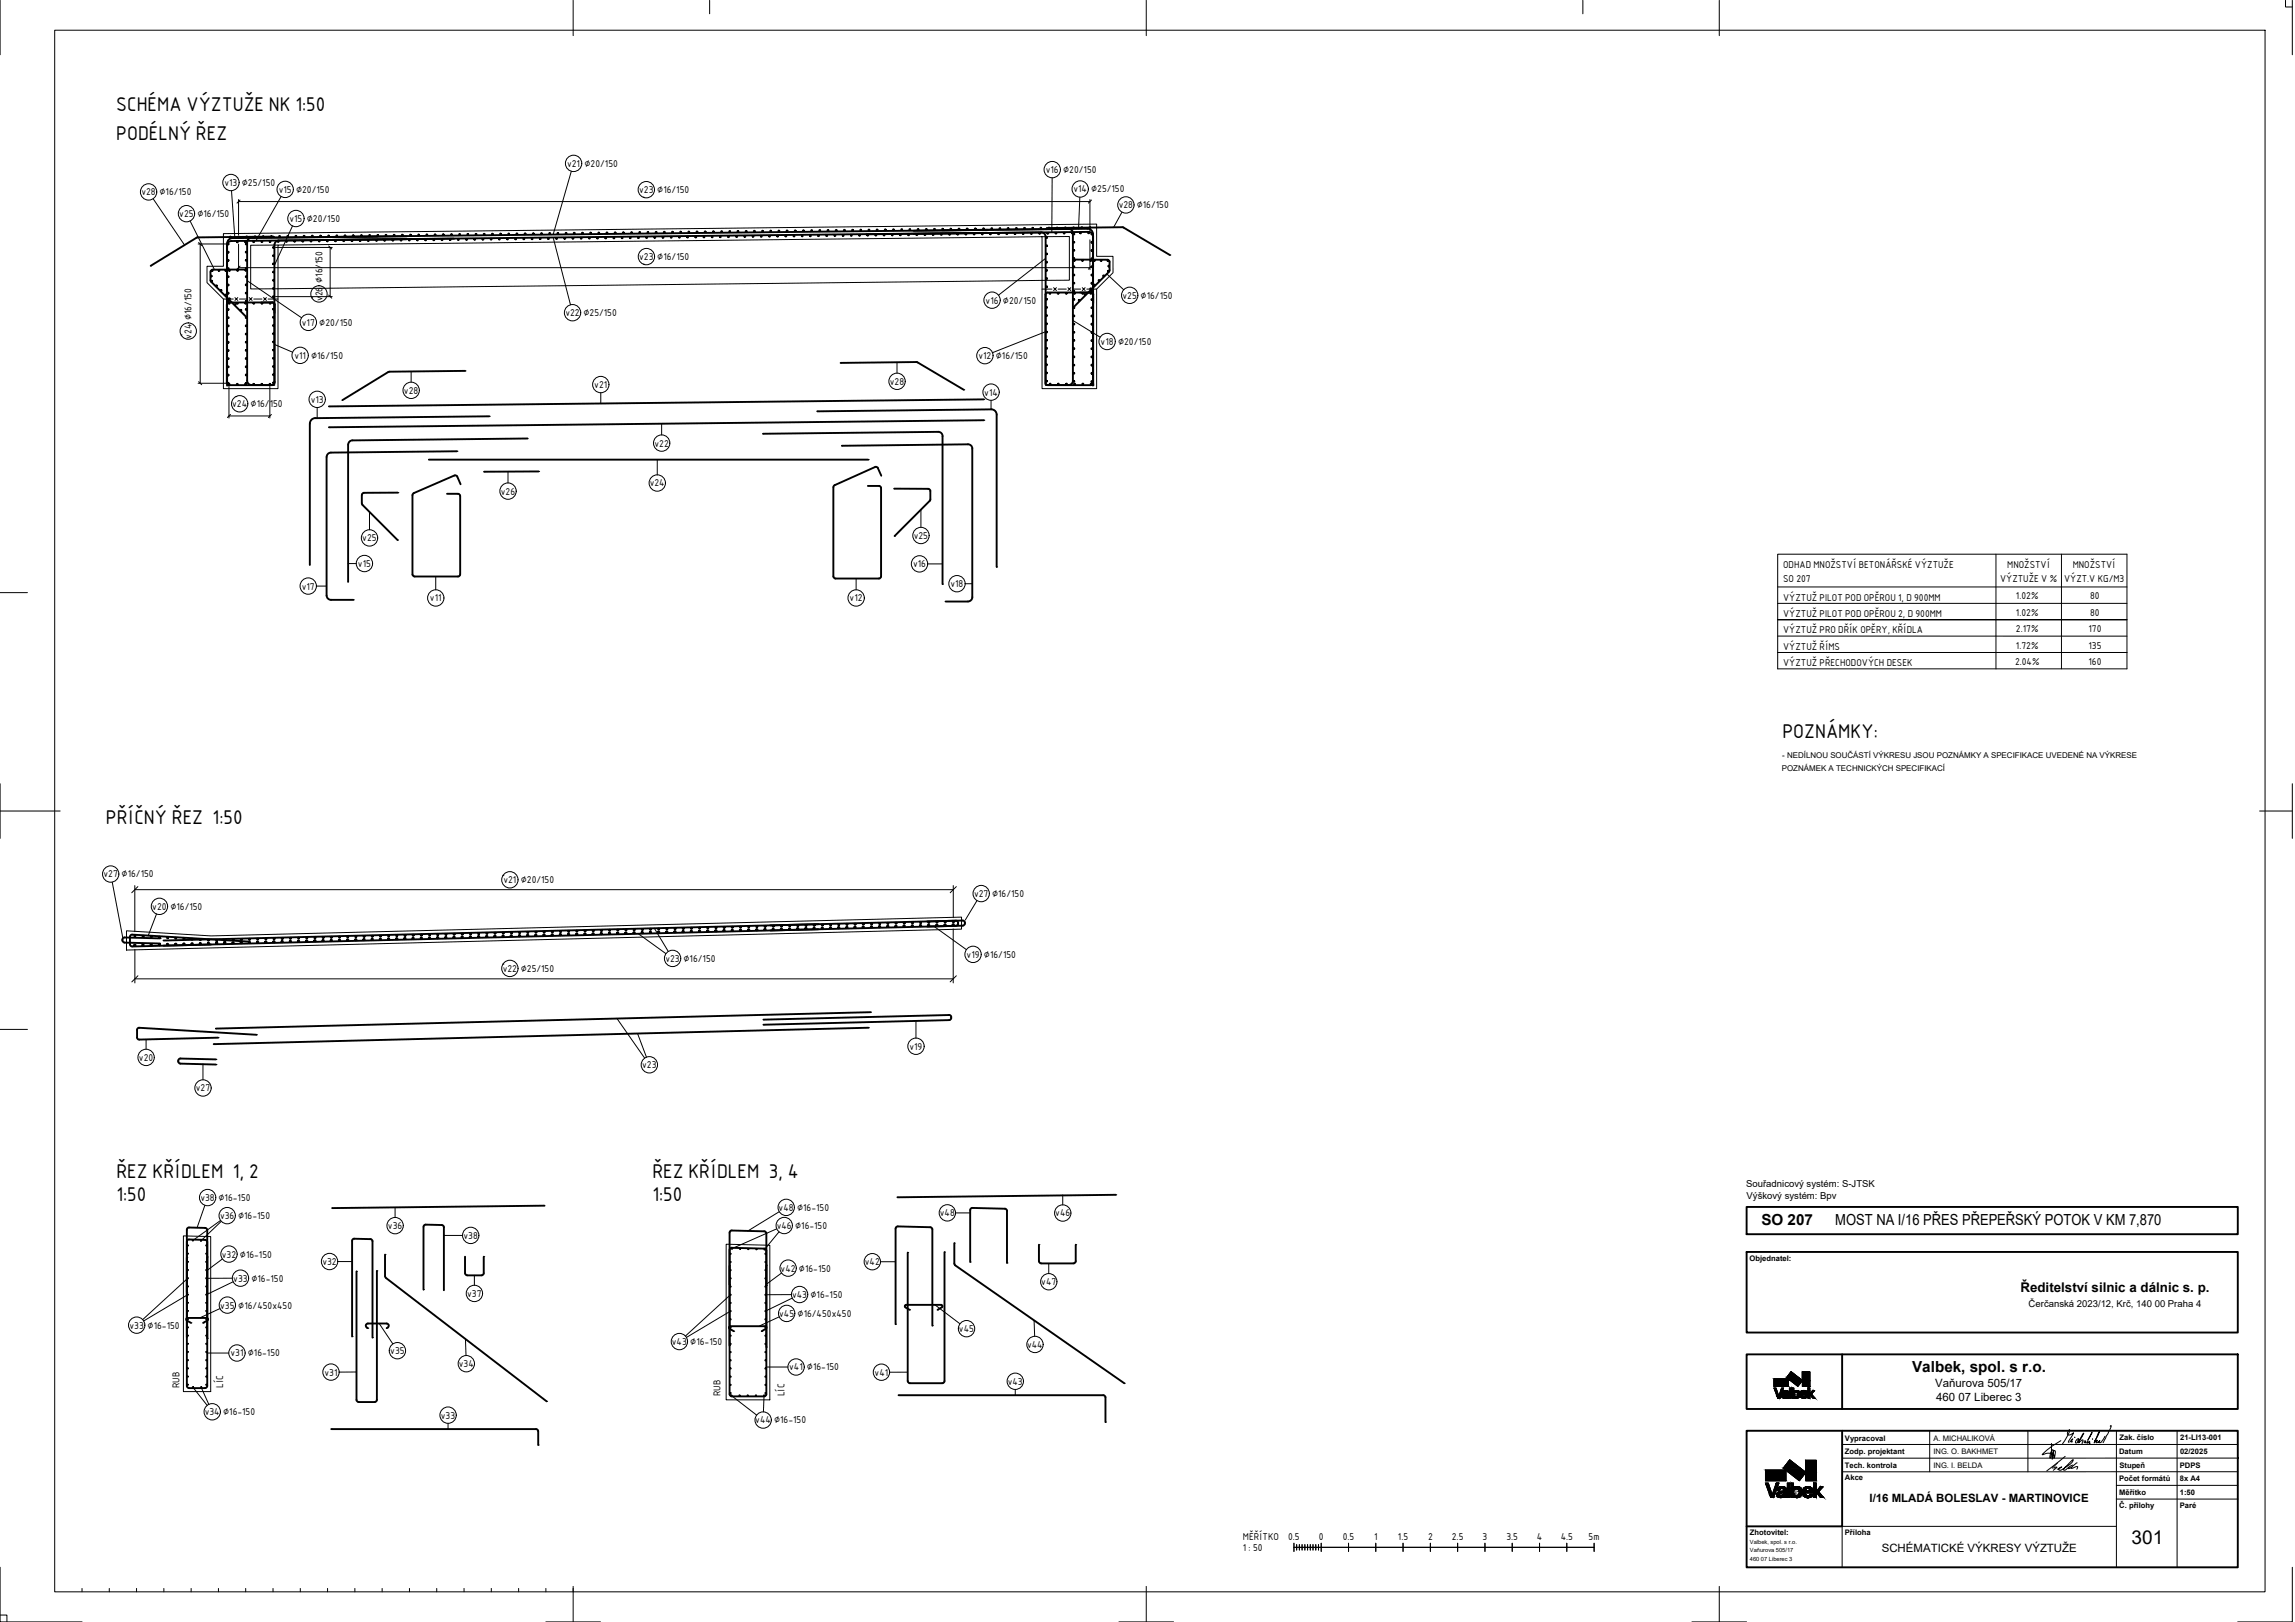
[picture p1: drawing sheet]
<svg xmlns="http://www.w3.org/2000/svg" width="841mm" height="594mm" viewBox="0 0 841 594" stroke-linecap="round" stroke-linejoin="round" font-family="sans-serif">
<defs><g id="words">
<g font-size="7">
<text x="42.6" y="40.8">SCHÉMA VÝZTUŽE NK 1:50</text>
<text x="42.6" y="51.2">PODÉLNÝ ŘEZ</text>
<text x="653.2" y="270.2">POZNÁMKY:</text>
<text x="38.8" y="301.7">PŘÍČNÝ ŘEZ 1:50</text>
<text x="42.7" y="431.5">ŘEZ KŘÍDLEM 1, 2</text>
<text x="239.1" y="431.6">ŘEZ KŘÍDLEM 3, 4</text>
<text x="42.7" y="439.9">1:50</text>
<text x="239.1" y="439.9">1:50</text>
<text x="781.1" y="565.7">301</text>
</g>
<g font-size="5.6">
<text x="645.5" y="448.7">SO 207</text>
<text x="672.6" y="448.8">MOST NA I/16 PŘES PŘEPEŘSKÝ POTOK V KM 7,870</text>
<text x="700.7" y="502.4">Valbek, spol. s r.o.</text>
</g>
<text font-size="4.9" x="740.4" y="473.2">Ředitelství silnic a dálnic s. p.</text>
<g font-size="4.2">
<text x="709.2" y="508.1">Vaňurova 505/17</text>
<text x="709.5" y="513.1">460 07 Liberec 3</text>
<text x="685.1" y="550.1">I/16 MLADÁ BOLESLAV - MARTINOVICE</text>
<text x="689.6" y="568.4">SCHÉMATICKÉ VÝKRESY VÝZTUŽE</text>
</g>
<g font-size="3.5">
<text x="207.8" y="61.1">v21 ∅20/150</text>
<text x="383.2" y="63.4">v16 ∅20/150</text>
<text x="51.8" y="71.6">v28 ∅16/150</text>
<text x="82.3" y="68.1">v13 ∅25/150</text>
<text x="102.1" y="70.6">v15 ∅20/150</text>
<text x="234.2" y="70.7">v23 ∅16/150</text>
<text x="393.3" y="70.5">v14 ∅25/150</text>
<text x="410" y="76.3">v28 ∅16/150</text>
<text x="65.7" y="79.5">v25 ∅16/150</text>
<text x="106.1" y="81.3">v15 ∅20/150</text>
<text x="234.2" y="95.3">v23 ∅16/150</text>
<text x="118.1" y="110.3" transform="rotate(-90 118.1 110.3)">v26 ∅16/150</text>
<text x="361.2" y="111.2">v16 ∅20/150</text>
<text x="411.4" y="109.4">v25 ∅16/150</text>
<text x="110.6" y="119.3">v17 ∅20/150</text>
<text x="207.2" y="115.8">v22 ∅25/150</text>
<text x="70.2" y="124" transform="rotate(-90 70.2 124)">v24 ∅16/150</text>
<text x="107.9" y="131.4">v11 ∅16/150</text>
<text x="358.5" y="131.5">v12 ∅16/150</text>
<text x="403.3" y="126.3">v18 ∅20/150</text>
<text x="217.8" y="142.1">v21</text>
<text x="326.1" y="140.9">v28</text>
<text x="85.1" y="149.2">v24 ∅16/150</text>
<text x="113.9" y="147.5">v13</text>
<text x="148" y="144.2">v28</text>
<text x="360.7" y="144.9">v14</text>
<text x="239.8" y="163.5">v22</text>
<text x="238.1" y="178.2">v24</text>
<text x="183.5" y="181.1">v26</text>
<text x="334.9" y="197.4">v25</text>
<text x="132.8" y="198.3">v25</text>
<text x="131.2" y="207.7">v15</text>
<text x="334.6" y="207.8">v16</text>
<text x="653.5" y="208">ODHAD MNOŽSTVÍ BETONÁŘSKÉ VÝZTUŽE</text>
<text x="735.6" y="208">MNOŽSTVÍ</text>
<text x="759.6" y="208">MNOŽSTVÍ</text>
<text x="110.6" y="215.9">v17</text>
<text x="348.3" y="215">v18</text>
<text x="653.5" y="213">SO 207</text>
<text x="733" y="213.2">VÝZTUŽE V %</text>
<text x="756.4" y="213.2">VÝZT.V KG/M3</text>
<text x="157.5" y="220.3">v11</text>
<text x="311.3" y="220.3">v12</text>
<text x="653.5" y="220">VÝZTUŽ PILOT POD OPĚROU 1, D 900MM</text>
<text x="738.8" y="219.5">1.02%</text>
<text x="766" y="219.5">80</text>
<text x="653.5" y="226">VÝZTUŽ PILOT POD OPĚROU 2, D 900MM</text>
<text x="738.8" y="225.5">1.02%</text>
<text x="766" y="225.5">80</text>
<text x="653.5" y="232">VÝZTUŽ PRO DŘÍK OPĚRY, KŘÍDLA</text>
<text x="738.8" y="231.5">2.17%</text>
<text x="765.3" y="231.5">170</text>
<text x="653.5" y="238">VÝZTUŽ ŘÍMS</text>
<text x="738.8" y="237.5">1.72%</text>
<text x="765.3" y="237.5">135</text>
<text x="653.5" y="244">VÝZTUŽ PŘECHODOVÝCH DESEK</text>
<text x="738.4" y="243.6">2.04%</text>
<text x="765.3" y="243.6">160</text>
<text x="37.9" y="321.4">v27 ∅16/150</text>
<text x="184.5" y="323.5">v21 ∅20/150</text>
<text x="356.9" y="328.5">v27 ∅16/150</text>
<text x="55.8" y="333.2">v20 ∅16/150</text>
<text x="243.8" y="352.3">v23 ∅16/150</text>
<text x="354.2" y="350.8">v19 ∅16/150</text>
<text x="184.2" y="356">v22 ∅25/150</text>
<text x="50.9" y="388.5">v20</text>
<text x="333.3" y="384.5">v19</text>
<text x="235.3" y="391.3">v23</text>
<text x="71.8" y="399.7">v27</text>
<text x="639.9" y="434.9">Souřadnicový systém: S-JTSK</text>
<text x="73.4" y="439.9">v38 ∅16-150</text>
<text x="285.3" y="443.5">v48 ∅16-150</text>
<text x="640.1" y="439.1">Výškový systém: Bpv</text>
<text x="80.6" y="446.5">v36 ∅16-150</text>
<text x="344.4" y="445.5">v48</text>
<text x="386.7" y="445.6">v46</text>
<text x="142.2" y="450.2">v36</text>
<text x="169.9" y="453.7">v38</text>
<text x="284.6" y="450.1">v46 ∅16-150</text>
<text x="81.3" y="460.6">v32 ∅16-150</text>
<text x="118.1" y="463.3">v32</text>
<text x="286" y="465.7">v42 ∅16-150</text>
<text x="316.9" y="463.4">v42</text>
<text x="85.5" y="469.4">v33 ∅16-150</text>
<text x="381.6" y="470.7">v47</text>
<text x="80.7" y="479.3">v35 ∅16/450x450</text>
<text x="171.2" y="475">v37</text>
<text x="290.3" y="475.4">v43 ∅16-150</text>
<text x="743.4" y="478.8">Čerčanská 2023/12, Krč, 140 00 Praha 4</text>
<text x="285.5" y="482.3">v45 ∅16/450x450</text>
<text x="47.5" y="486.6">v33 ∅16-150</text>
<text x="351.4" y="487.9">v45</text>
<text x="84.5" y="496.8">v31 ∅16-150</text>
<text x="143" y="496">v35</text>
<text x="246.2" y="492.6">v43 ∅16-150</text>
<text x="376.4" y="493.7">v44</text>
<text x="118.9" y="503.8">v31</text>
<text x="168.1" y="500.7">v34</text>
<text x="289.2" y="501.9">v41 ∅16-150</text>
<text x="320.5" y="503.8">v41</text>
<text x="65.8" y="508.4" transform="rotate(-90 65.8 508.4)">RUB</text>
<text x="81.8" y="508.4" transform="rotate(-90 81.8 508.4)">LÍC</text>
<text x="369.3" y="507.2">v43</text>
<text x="264" y="511.4" transform="rotate(-90 264 511.4)">RUB</text>
<text x="287.5" y="511.4" transform="rotate(-90 287.5 511.4)">LÍC</text>
<text x="75" y="518.3">v34 ∅16-150</text>
<text x="161.6" y="519.6">v33</text>
<text x="276.8" y="521.4">v44 ∅16-150</text>
<text x="455.5" y="568">1 : 50</text>
<text x="455.5" y="564.2">MĚŘÍTKO</text>
<text x="472" y="564.2">0.5</text>
<text x="483.3" y="564.2">0</text>
<text x="492" y="564.2">0.5</text>
<text x="503.6" y="564.2">1</text>
<text x="512.3" y="564.2">1.5</text>
<text x="523.3" y="564.2">2</text>
<text x="532" y="564.2">2.5</text>
<text x="543.3" y="564.2">3</text>
<text x="552" y="564.2">3.5</text>
<text x="563.2" y="564.2">4</text>
<text x="571.9" y="564.2">4.5</text>
<text x="582.2" y="564.2">5m</text>
</g>
<g font-size="2.9">
<text x="653.1" y="277.6">- NEDÍLNOU SOUČÁSTÍ VÝKRESU JSOU POZNÁMKY A SPECIFIKACE UVEDENÉ NA VÝKRESE</text>
<text x="653" y="282.4">POZNÁMEK A TECHNICKÝCH SPECIFIKACÍ</text>
</g>
<g font-size="2.8">
<text x="641.1" y="461.7">Objednatel:</text>
<text x="676.1" y="527.6">Vypracoval</text>
<text x="708.5" y="527.7">A. MICHALIKOVÁ</text>
<text x="776.7" y="527.6">Zak. číslo</text>
<text x="798.9" y="527.6">21-LI13-001</text>
<text x="676.1" y="532.6">Zodp. projektant</text>
<text x="708.5" y="532.6">ING. O. BAKHMET</text>
<text x="776.6" y="532.6">Datum</text>
<text x="798.9" y="532.5">02/2025</text>
<text x="676" y="537.6">Tech. kontrola</text>
<text x="708.5" y="537.6">ING. I. BELDA</text>
<text x="776.7" y="537.6">Stupeň</text>
<text x="798.8" y="537.6">PDPS</text>
<text x="676.1" y="542.2">Akce</text>
<text x="776.6" y="542.6">Počet formátů</text>
<text x="798.8" y="542.6">8x A4</text>
<text x="776.6" y="547.6">Měřítko</text>
<text x="798.8" y="547.6">1:50</text>
<text x="776.6" y="552.2">Č. přílohy</text>
<text x="798.8" y="552.2">Paré</text>
<text x="641.2" y="562.2">Zhotovitel:</text>
<text x="676.1" y="562.2">Příloha</text>
</g>
<g font-size="2.1">
<text x="641.3" y="565.5">Valbek, spol. s r.o.</text>
<text x="641.3" y="568.6">Vaňurova 505/17</text>
<text x="641.2" y="571.6">460 07 Liberec 3</text>
</g>
</g></defs>
<g fill="none" stroke="#000" stroke-width=".37">
<path d="M0 .1v20M20 11.1h810.1v571.9h-810.1zM210 .1v13M260.1 .1v5M420.1 .1v13M580.1 .1v5M630 .1v13M837.5 .1v2.5h2.5M840 .1v20M56.1 72.8l11.5 16.9M84.8 69.8l1.3 17.4M87.4 73.1v12.9"/>
<path d="M87.4 73.8h312M88 73.3l-1.2 1.1M103 72l-9.2 16.2M209.4 62.7l-6.7 23.2M235.7 72.3h.1M385.6 65.1l-.2 20M395.7 72.2l-.5 11.6M399.4 73.1v11.4M400 73.3l-1.2 1.1M411.1 77.7l-3 5.5M69.7 80.9l8.9 17.9M72.6 89.4h10.3"/>
<path d="M72.8 88.8l1.1 1.1M73.4 89.4v51M81.9 85.6l320-3.5v11.8h6v6l-6 6v36.4h-20v-55.6l-280 3.1v52.5h-20v-32.8l-6-6v-6h6zM87.4 89.4v9.4M87.4 98h312M88 97.5l-1.2 1.1M100.9 90.6h20.9M107.2 82.8l-6.6 14.3M120.4 90.1l1.2 1.1M121 90.6v18M202.7 87l6.4 24.6M235.8 96.8h.1"/>
<path d="M334.8 85.6v.1M381.9 86.7l10-.1v16l-300 3.2v-16h10M383.2 94.7l-17.3 13.4M393.4 95.1h.1M399.4 87.9v10.9M400 97.5l-1.2 1.1M81.9 109.5h3.6M86.1 109l.5 .5 .5-.5M86.1 110l.5-.5 .5 .5M87.7 109.5h3M90.6 102.8l19.9 13.6M91.3 109l.6 .5 .5-.5"/>
<path d="M91.3 110l.6-.5 .5 .5M93 109.5h3M96.6 109l.5 .5 .5-.5M96.6 110l.5-.5 .5 .5M98.2 109.5h3.7M100.9 108.6h20.9M114.2 109.1h.1M120.4 108.1l1.2 1.1M381.9 105.9h3.6M386.1 105.4l.5 .5 .5-.5M386.1 106.4l.5-.5 .5 .5M387.8 105.9h3"/>
<path d="M391.4 105.4l.5 .5 .5-.5M391.4 106.4l.5-.5 .5 .5M393 105.9h3M393.1 117.3l10.1 6.2M396.6 105.4l.5 .5 .6-.5M396.6 106.4l.5-.5 .6 .5M398.3 105.9h3.6M405.6 100.4l6.2 5.7M66.3 122.7h.1M72.8 139.8l1.1 1.1M100.6 126.2l6.6 2.8M150.7 136.1v3.9"/>
<path d="M328.7 132.8v3.9M383.1 121.5l-19.4 7.7M72.6 140.4h10.3M83.2 140.1h.1M83.9 141.5v11.6M83.9 152.4h15M84.5 151.8l-1.2 1.1M86.4 145.3h.1M98.9 141.5v11.6M99.5 151.8l-1.2 1.1M116.2 149.3v3.7M125.5 146.6h.1"/>
<path d="M220.2 143.9v3.9M242.5 155.2v4.1M363.2 146.6v3.4M383.2 140.9h.1M157.2 168.4h.1M186.2 173v3.9M193.4 160.6h.1M240.9 168.5v5.4M135.4 187.5v6.5M337.5 186.6v6.5M0 217.1h10.1M113.5 206.9h.1"/>
<path d="M116 214.7h3.7M127.6 213.1h.1M127.6 206.4h2.9M159.7 211.2v4.8M313.7 211.9v4.1M340 206.5h5.2M353.7 213.8h2.6M651.4 203h128v42h-128zM651.4 215h128M731.4 203v42M755.4 203v42M346.5 220.3h.1"/>
<path d="M651.4 239h128M651.4 221h128M651.4 233h128M779.4 227h-128h128M0 297h22.1M0 287.1v20M828 297h12M840 287.1v20M41.1 323.1l3.9 20.4M49.4 324.4v16.8M49.4 325.9h299.9M50.5 324.7l-2.2 2.3"/>
<path d="M57.3 334.8l-3 8M184.3 320.7h.1M239.8 340l5.1 8.5M299.8 338.5h.1M342.3 339.3l11.8 8.5M349.3 324.4v11.7M350.5 324.7l-2.3 2.3M358 329.9l-4.3 7.1M46.4 340.9l31 1.9 275-6.9v4.4l-306 7.7zM49.4 347.7v12.3M49.4 358.5h299.9M50.5 357.4l-2.2 2.2"/>
<path d="M58.7 345.6h.1M59.9 344.5h.1M59.9 346.4h.1M91.4 344.9h.1M184.3 353.1h.1M233.9 342l10.1 7.3M299.8 340.4h.1M349.3 340.2v19.8M350.5 357.4l-2.3 2.2M0 377h10.1M226.1 373.1l10.1 14.5M233.6 378.5l3.3 8.7"/>
<path d="M335.7 373.9v6.3M53.5 380.7v3.6M74.4 389.7v5.8M389.4 437.7v3.6M67.2 452.7l10 .2v56.8h-10zM75.1 441.5l-2.9 8.2M80.8 447l-10.1 7.3M81.1 447.3l-7.4 7.1M121.7 442.5h.1M144.8 442.3v3.6M162.7 452.5h6.8M199.5 441.6h.1"/>
<path d="M266.1 455.7l16 .4v56.6h-16zM284.6 450.1l-16.4 7.2M285.5 451.2l-5.3 6.4M285.5 443.8l-11.5 7.1M350.2 444.2h5.2M68.8 474.2l-16.2 9.6M68.8 468.2l-16.5 15.1M80.6 479.3l-7.2 3.3M81.5 461.1l-5.6 4.2M85.1 468.2h-9.5M85.4 469.5l-9.8 4.7M123.8 462.1h5.2"/>
<path d="M162.7 472.5v.1M170.4 460.3h.1M173.8 467.1v3.6M267.7 474.2l-16.5 15.1M286.4 466.3l-5.6 4.1M290 474.2h-9.5M290.3 475.5l-9.8 4.7M322.6 462.1h5.3M342.6 477.9l9.2 7M384.3 462.8v3.7M68.5 489.8h.1M75.9 495.6h7.9"/>
<path d="M139 484.8l5 7.4M141.7 486.5h.1M170.6 490.6l.2 5.9M267.7 480.2l-16.2 9.7M285.5 482.3l-7.2 3.3M378.9 483.6l.3 5.8M70.7 508.1l5.2 6.6M73.7 508.1l2.8 6.3M130.6 502.5l-6.3 .1M268 511.1l9.3 7.2M280 511.1l-.2 6M280.8 500.7h7.9"/>
<path d="M332.3 502.6h-6.3M372 508.9v2M650.1 505.1h5.3v2.7h-5.3zM650.1 508.4h.7l1 3 1.1-3h.7l-1.4 3.7h-.7zM650.1 507.8v-2.7h5.3v2.7M653.2 510.2a1.15 1.15 0 0 1 1.2-.9 1.15 1.15 0 0 1 1.1 1v1.8h-.5l-.1-.4M653.2 510.2h.6l.3-.4a.51 .51 0 0 1 .6 0 .51 .51 0 0 1 .2 .6v.4M653.3 510.8l1.6-.4v.4l-1 .2-.2 .3a.54 .54 0 0 0 .5 .4 .54 .54 0 0 0 .5-.2 .59 .59 0 0 1-.2 .6 .59 .59 0 0 1-.7 0 .77 .77 0 0 1-.7-.5 .77 .77 0 0 1 .2-.8zM653.4 509.6a1.17 1.17 0 0 1 1.3-.3 1.17 1.17 0 0 1 .8 1v1.8h-.5l-.3-.6 .2-1.1a.54 .54 0 0 0-.3-.6 .54 .54 0 0 0-.6 .1l-.2 .3h-.6zM654.7 504.5l1.7-2.1 4.1 3.2-1.7 2.2M654.9 510.4l-1.3 .2a.89 .89 0 0 0-.3 1.4 .89 .89 0 0 0 1.4-.1l.2-1.1M654.9 510.8l-1 .2-.2 .3a.54 .54 0 0 0 .5 .4 .54 .54 0 0 0 .5-.2"/>
<path d="M655.8 508.4h.6v3.7h-.6zM656.4 502.4l4.1 3.2-1.7 2.2-4.1-3.3zM656.7 508.4h.7l.1 1.6-.2 .8 .2 .6-.2 .7h-.6zM657.3 509.7l.1-1.3h-.7v3.7h.6v-.4M657.3 509.7l.2 .3a.82 .82 0 0 1 1.3 .7 .82 .82 0 0 1-1.3 .7M657.3 509.7a1.31 1.31 0 0 1 1.8 .1 1.31 1.31 0 0 1 0 1.8 1.31 1.31 0 0 1-1.8 .1M657.4 509.6a1.32 1.32 0 0 1 1.8 .2 1.32 1.32 0 0 1-.1 1.8 1.32 1.32 0 0 1-1.8 .1l.2-.3a.82 .82 0 0 0 1.3-.7 .82 .82 0 0 0-1.3-.7zM657.5 510l-.2 .7 .2 .7M657.5 511.4l-.2 .3M660.1 509.6a1.33 1.33 0 0 1 2.2 .7l-.6 .1a.71 .71 0 0 0-.7-.6 .71 .71 0 0 0-.7 .6v.5a.77 .77 0 0 0 .5 .7 .77 .77 0 0 0 .9-.3h.6a1.43 1.43 0 0 1-2.1 .6 1.43 1.43 0 0 1-.1-2.3zM660.3 510.4l2-.1 .1 .6h-2.1zM660.3 510.4a.71 .71 0 0 1 .7-.6 .71 .71 0 0 1 .7 .6"/>
<path d="M660.3 510.4v.5M660.5 502.5h2.7v5.3h-2.7zM660.5 505.6h.1M660.5 505.6v-3.1h2.7v5.3h-2.7M662.3 510.3l.1 .6h-2.1a.77 .77 0 0 0 .5 .7 .77 .77 0 0 0 .9-.3h.6a1.38 1.38 0 0 1-2.1 .6 1.38 1.38 0 0 1 0-2.2 1.38 1.38 0 0 1 2.1 .6l-2 .1M662.6 508.4h.6v2.1l1-1.1h.7l-1.1 1.2 1.3 1.5h-.8l-1.1-1.4v1.4h-.6zM164.2 521.3v2M647 538.5h7.4v3.8h-7.4zM653.5 537.8l2.3-3.1 5.9 4.6-2.3 3M655.8 534.7l5.9 4.6-2.3 3-5.9-4.5zM661.7 534.9h3.9v7.4h-3.9zM675.1 529.1h145"/>
<path d="M707.2 524.1v15M743.1 524.1v15M752.7 537.8l.6-.4h.5l-1.4 1.1M754 535.8l-1.9 2M755.2 527.7a23.8 23.8 0 0 0-6.8 5.1h.2a3.6 3.6 0 0 1 4.2 .3v.9l.4-2.2-.2-.5a1.62 1.62 0 0 0-.9 1.9v1.2l.3-.8-.1-2.6a3.8 3.8 0 0 0-1.1 2.9h.3l.3-1.2v-4M756.8 533.4l-6.7 5.3M758.4 524.3l-2.5 4.5M758.4 523.6a1.3 1.3 0 0 0-.5 2l.7-.1 1.3-.7-1.8 3-.1 .5M759.2 537.3l-1.2 .6 .3-.4M759.5 528l-.4 .1 .5-1.1-1.1 1.2M759.6 536.6l-2.7 1.8-.6 .1a4.4 4.4 0 0 1 2-2.6l1.4-1.3v.3a3.9 3.9 0 0 1-2.2 2.1l-1.6 1.1a.83 .83 0 0 1-1.5 0l.4-.5 .7-.3-1 .7-.6 .1M761.2 535.8l-2.2 2a1 1 0 0 0 1.4-.4l1-.2-.3 .9"/>
<path d="M761.3 527.9l.4-.8a.86 .86 0 0 0-1 .7l-.2 .5a1.24 1.24 0 0 0 1.6-.8l1.6-2.6-1.6 2.4-.3 1.2 .6-.6a.47 .47 0 0 1 .4-.5 .47 .47 0 0 1 .5 .2l-.3 1.3M764.2 528.3a.36 .36 0 0 0-.2-.6 .36 .36 0 0 0-.4 .5 .36 .36 0 0 0 .6 .2l.1-.2v.3l.3-.1M765.1 527.3l1.6-2.7-1.9 4 1-.7-.2 .8 .4-.2M771.4 526l-.9 1.6a.82 .82 0 0 1-.5 .7 .82 .82 0 0 1-.9-.1l.5-.5-1.4 .7 .4-.7a1.02 1.02 0 0 0-1.2 .8l2-4.2-.6 1.5-1.3 2M773.3 522.3l.3-.2v.6l-2.9 5.7M775.6 524v50.1M797.8 524v50.1M820.1 539l-145 .1M820.1 534l-145 .1M647 543.2h1l1.4 4.3 1.5-4.3h1l-1.9 5.2h-1.1zM647 542.3v-3.8h7.4v3.8M651.4 545.8a1.63 1.63 0 0 1 1.6-1.3 1.63 1.63 0 0 1 1.6 1.4l.1 2.5h-.8l-.1-.5"/>
<path d="M651.4 545.8h.8a.76 .76 0 0 1 .8-.6 .76 .76 0 0 1 .7 .6v.9M651.4 546.7l.9-.4 1.4-.2v.6l-1.1 .2a.51 .51 0 0 0-.5 .5 .51 .51 0 0 0 .6 .5l.8-.3 .3 .3a1.37 1.37 0 0 1-1.7 .7 1.37 1.37 0 0 1-.8-1.6zM651.7 545a1.65 1.65 0 0 1 1.7-.5 1.65 1.65 0 0 1 1.2 1.4l.1 2.5h-.8l-.4-.8 .2-1.5a.79 .79 0 0 0-.4-.9 .79 .79 0 0 0-1 .3l-.1 .3h-.8zM653.7 546.7l-1.1 .2a.51 .51 0 0 0-.5 .5 .51 .51 0 0 0 .6 .5l.8-.3M653.7 546.1l-1.8 .3a1.17 1.17 0 0 0-.6 1.6 1.17 1.17 0 0 0 1.7 .5l.8-.6-.3-.3 .2-.9M655 543.2h.9v5.2h-.9zM656.4 543.2h.8v1.9l.3 .5-.3 .7 .3 1.1-.3 1h-.8zM657.2 545.1v-1.9h-.8v5.2h.8v-.5M657.2 545.1l.3 .5a1.17 1.17 0 0 1 1.6 .1 1.17 1.17 0 0 1 0 1.6 1.17 1.17 0 0 1-1.6 .1M657.2 545.1a1.88 1.88 0 0 1 2.6-.1 1.88 1.88 0 0 1 .3 2.6 1.7 1.7 0 0 1-2.9 .3M657.3 545a1.89 1.89 0 0 1 2.5 .3 1.89 1.89 0 0 1 0 2.5 1.89 1.89 0 0 1-2.5 .2l.2-.6a1.24 1.24 0 0 0 1.8-.2 1.24 1.24 0 0 0-.4-1.8l-.7-.2-.7 .4zM657.5 547.4l-.3 .5"/>
<path d="M657.5 545.6l-.3 .9 .3 .9M661 545.1a1.9 1.9 0 0 1 3.3 .8l-.8 .2a1.01 1.01 0 0 0-1-.9 1.01 1.01 0 0 0-1 .9l-.1 .6a1.09 1.09 0 0 0 .8 1.1 1.09 1.09 0 0 0 1.2-.5h.9a2.02 2.02 0 0 1-3 .9 2.02 2.02 0 0 1-.3-3.1zM661.5 546.1l2.8-.2 .1 .8h-3zM661.5 546.1a1.01 1.01 0 0 1 1-.9 1.01 1.01 0 0 1 1 .9M661.5 546.1l-.1 .6M664.3 545.9l.1 .8h-3a1.09 1.09 0 0 0 .8 1.1 1.09 1.09 0 0 0 1.2-.5h.9a1.96 1.96 0 0 1-2.9 .9 1.96 1.96 0 0 1-.2-3.1 1.96 1.96 0 0 1 3.1 .6v.2l-.8 .2h-2M664.7 543.2h.9v3.1l1.4-1.7h1l-1.5 1.8 1.7 2h-1.1l-1.5-1.8v1.8h-.9zM775.6 559h-100.5v15.1M775.6 544h44.5M775.6 549.1h44.5M0 574v20h30.1M474.2 566.7h110"/>
<path d="M474.2 565.2v3M475.2 565.7v2M476.2 565.7v2M477.2 565.7v2M478.2 565.7v2M479.2 565.7v2M480.2 565.7v2M481.2 565.7v2M482.2 565.7v2M483.2 565.7v2M484.2 565.2v3M494.2 565.2v3"/>
<path d="M504.2 565.2v3M514.2 565.2v3M524.2 565.2v3M534.2 565.2v3M544.2 565.2v3M554.2 565.2v3M564.2 565.2v3M574.2 565.2v3M584.2 565.2v3M840 574v20h-20M0 591.5h2.5v2.5M30.1 581.8v1.2"/>
<path d="M40 581.8v1.2M50 581.8v1.2M60 581.8v1.2M70 581.8v1.2M80.1 581.8v1.2M90 581.8v1.2M100.1 581.8v1.2M110 581.8v1.2M120 581.8v1.2M130 581.8v1.2M140 581.8v1.2M150.1 581.8v1.2"/>
<path d="M160 581.8v1.2M170.1 581.8v1.2M180 581.8v1.2M190.1 581.8v1.2M200 581.8v1.2M200 594h20M210 581v13M410 594h20M420.1 581v13M620 594h20M630 581v13"/>
<circle cx="210.2" cy="59.8" r="3"/>
<circle cx="54.5" cy="70.3" r="3"/>
<circle cx="68.3" cy="78.3" r="3"/>
<circle cx="84.6" cy="66.8" r="3"/>
<circle cx="104.5" cy="69.4" r="3"/>
<circle cx="236.8" cy="69.5" r="3"/>
<circle cx="385.6" cy="62.1" r="3"/>
<circle cx="395.8" cy="69.2" r="3"/>
<circle cx="412.6" cy="75.1" r="3"/>
<circle cx="108.4" cy="80" r="3"/>
<circle cx="236.9" cy="94" r="3"/>
<circle cx="113" cy="118.1" r="3"/>
<circle cx="116.9" cy="107.7" r="3"/>
<circle cx="209.8" cy="114.5" r="3"/>
<circle cx="363.5" cy="109.9" r="3"/>
<circle cx="414" cy="108.2" r="3"/>
<circle cx="69" cy="121.3" r="3"/>
<circle cx="110" cy="130.2" r="3"/>
<circle cx="328.7" cy="139.7" r="3"/>
<circle cx="360.9" cy="130.3" r="3"/>
<circle cx="405.7" cy="125.1" r="3"/>
<circle cx="87.8" cy="147.9" r="3"/>
<circle cx="116.2" cy="146.3" r="3"/>
<circle cx="150.7" cy="143" r="3"/>
<circle cx="220.2" cy="140.8" r="3"/>
<circle cx="363.2" cy="143.6" r="3"/>
<circle cx="186.2" cy="179.9" r="3"/>
<circle cx="240.9" cy="176.9" r="3"/>
<circle cx="242.5" cy="162.3" r="3"/>
<circle cx="135.4" cy="197" r="3"/>
<circle cx="337.5" cy="196.1" r="3"/>
<circle cx="113" cy="214.7" r="3"/>
<circle cx="133.6" cy="206.4" r="3"/>
<circle cx="159.7" cy="219" r="3"/>
<circle cx="313.7" cy="219" r="3"/>
<circle cx="337" cy="206.5" r="3"/>
<circle cx="350.7" cy="213.8" r="3"/>
<circle cx="40.6" cy="320.1" r="3"/>
<circle cx="58.4" cy="332" r="3"/>
<circle cx="186.8" cy="322.2" r="3"/>
<circle cx="359.6" cy="327.3" r="3"/>
<circle cx="186.8" cy="354.7" r="3"/>
<circle cx="246.5" cy="351" r="3"/>
<circle cx="356.6" cy="349.5" r="3"/>
<circle cx="53.5" cy="387.3" r="3"/>
<circle cx="74.4" cy="398.5" r="3"/>
<circle cx="238" cy="390" r="3"/>
<circle cx="335.7" cy="383.2" r="3"/>
<circle cx="76.1" cy="438.6" r="3"/>
<circle cx="83.3" cy="445.2" r="3"/>
<circle cx="83.9" cy="459.3" r="3"/>
<circle cx="144.8" cy="448.9" r="3"/>
<circle cx="172.5" cy="452.5" r="3"/>
<circle cx="287.4" cy="448.9" r="3"/>
<circle cx="288.1" cy="442.2" r="3"/>
<circle cx="347.2" cy="444.2" r="3"/>
<circle cx="389.5" cy="444.3" r="3"/>
<circle cx="83.3" cy="478" r="3"/>
<circle cx="88.1" cy="468.1" r="3"/>
<circle cx="120.8" cy="462.1" r="3"/>
<circle cx="173.9" cy="473.7" r="3"/>
<circle cx="288.8" cy="464.5" r="3"/>
<circle cx="293" cy="474.1" r="3"/>
<circle cx="319.7" cy="462.1" r="3"/>
<circle cx="384.3" cy="469.5" r="3"/>
<circle cx="50.1" cy="485.4" r="3"/>
<circle cx="86.8" cy="495.6" r="3"/>
<circle cx="145.6" cy="494.7" r="3"/>
<circle cx="170.9" cy="499.5" r="3"/>
<circle cx="249" cy="491.4" r="3"/>
<circle cx="288.3" cy="481.1" r="3"/>
<circle cx="354.2" cy="486.6" r="3"/>
<circle cx="379.3" cy="492.4" r="3"/>
<circle cx="77.8" cy="517.1" r="3"/>
<circle cx="121.3" cy="502.5" r="3"/>
<circle cx="164.2" cy="518.3" r="3"/>
<circle cx="291.7" cy="500.7" r="3"/>
<circle cx="323" cy="502.6" r="3"/>
<circle cx="372.1" cy="505.9" r="3"/>
<circle cx="279.7" cy="520.1" r="3"/>
<circle cx="760.3" cy="526.4" r=".05"/>
<circle cx="766.8" cy="527.1" r=".05"/>
</g>
<g fill="none" stroke="#000" stroke-width=".7">
<path d="M72.1 87.1l-16.9 10.3M77.9 98.8l-.5 .2-.2 .6v3.4l13 13.1M90.4 98.7l-12.5 .1M92.2 87.1a1.6 1.6 0 0 0-1.6 1.6v50.7a1.6 1.6 0 0 0 1.6 1.6h8.2M100.2 86.6l-28.1 .4M102.2 88.1a1.6 1.6 0 0 0-1.6 1.6l-.1 50.9-.7 .4-15.9 .1-.5-.3-.3-.5M121.9 87.9l259.7-2.8a1.6 1.6 0 0 1 1.6 1.6v54.2M138.4 86.6l-46.2 .5M149.1 86.5l-63.9 .7-1.4 .6-.6 1.4v52M166.4 87.4l-81.6 .9a1.6 1.6 0 0 0-1.6 1.6M334.8 85.6l64.2-.7a1.6 1.6 0 0 1 1.6 1.6M345.4 84.3l46.2-.5a1.6 1.6 0 0 1 1.6 1.6v54a1.56 1.56 0 0 1-1.6 1.6h-8.2"/>
<path d="M361.9 84.2l-240 2.6M383.6 83.5l27.9-.3 17.2 10.2M393.4 95.1h12.4l.6 .3 .2 .5v3.1l-.2 .5-12.9 12.9M398.5 83.8l-63.7 .7M398.5 83.8a2 2 0 0 1 2 2v55.4M83.1 111.6v28.7M83.1 111.6l.3-.6 .5-.2h15.9l.6 .2 .2 .6M383.4 107.4l.5-.3h15.9l.8 .5v32.7l-.5 .7h-16.2l-.7-.4-.1-32.7zM170.4 135.8l-27.9 .4-17 10.4M308.1 132.9l27.9-.3 17.2 10.2M113.5 155.1v51.8M179.3 152.5l-63.8 .6-1.4 .6-.5 1.4"/>
<path d="M279.6 158.9l64.2-.7a1.6 1.6 0 0 1 1.6 1.5v54.2M360.5 146.3l-240 2.6M360.5 153.9l-240 2.6M363.2 149.9l-63.7 .8M363.2 149.9a2 2 0 0 1 2.1 2l-.1 55.8M119.7 167.4v50.7M127.6 162.9v50.2M129.2 161.3a1.6 1.6 0 0 0-1.6 1.6M157.2 168.4h161M167.5 165.3l-46.2 .5a1.6 1.6 0 0 0-1.6 1.6M167.6 174.6l-.5-.5-.6 .1-14.9 6.4-.4 .4v29.4l.5 .7 16.1 .1 .8-.5v-29l-.2-.6-.6-.2h-4M167.6 174.6l1.2 2.8"/>
<path d="M193.4 160.6l-64.2 .7M197.4 172.7l-20 .1M305.4 178.4v32.7M308.5 163.3l46.2-.6a1.6 1.6 0 0 1 1.6 1.6v54.4a1.56 1.56 0 0 1-1.6 1.6h-8.2M318 178h4.1l.5 .2 .3 .6-.1 32.6-.7 .5h-15.9l-.6-.2-.2-.6M321.7 171.5l1.3 2.7M321.7 171.4l-.4-.4h-.6l-14.8 6.7-.5 .7M327.7 179h12.4l.6 .3 .2 .5v3.1l-.2 .5-12.9 12.9M145.8 180.4l-12.4 .1-.6 .2-.2 .6v3.1l.2 .5 12.9 12.9M119.7 218.1a1.6 1.6 0 0 0 1.6 1.6h8.2M299.9 338.5l-240 6M339.7 337.5l13.1-.3a.94 .94 0 0 1 .8 .9 .94 .94 0 0 1-.8 .9"/>
<path d="M350.3 337.2l-68 1.7M350.3 337.2a.94 .94 0 0 1 .9 .9 .94 .94 0 0 1-.9 1M352.8 339l-70.5 1.8M58.7 343.7l-13-.3a.94 .94 0 0 0-.9 .9 .94 .94 0 0 0 .8 .9l13.1 .4M91.4 344.9l-42.9-2.6-.6 .2-.3 .6 .1 3 .7 .5 28.9-.7M299.9 340.4l-240 6M50.2 380l.3 .5 .5 .3 28.9-.7M50.2 377.2v2.8M51.1 376.4l-.6 .2-.3 .6M51.1 376.4l42.9 2.6M279.8 373.5l68-1.8a.95 .95 0 0 1 .8 1 .95 .95 0 0 1-.8 .9M318.2 376.4l-239.9 6"/>
<path d="M319 370.7l-239.9 6M347.8 373.6l-68 1.7M79.1 388l-12.9-.3a.95 .95 0 0 0-.9 .9 .95 .95 0 0 0 .8 1l13.1 .3M408.9 437.6l-80 .9M75.2 449.7l-5.9-.1-.6 .2-.2 .6v57.2l.2 .6 .6 .2M75.2 454.1l-5.9-.1-.6 .2-.2 .6M75.2 449.7l.5 .3 .2 .5v57.1l-.2 .6-.5 .2M75.2 454.1l.5 .3 .2 .5M135.7 453.8l-5.9-.1-.7 .6-.1 35.2M135.7 453.8l.6 .3 .2 .5v35.3M141.1 459.5v7.9l.3 .6 58.9 45.3M199.6 441.6l-77.9 .9"/>
<path d="M267.4 451.5v59.1M268.2 457l11.9 .3 .5 .2 .2 .6M268.2 457l-.6 .2-.2 .6M280.1 451l-11.9-.3-.6 .2-.2 .6M280.1 451l.5 .2 .2 .6v58.8l-.2 .6-.6 .2M328.2 450v35M328.2 450l.2-.6 .6-.2 11.9 .3 .7 .5 .1 35.6M346.1 458.6v47.2l-.2 .6-.6 .2h-11.9l-.7-.5-.1-47.3M349.7 455.3v7.5l.4 .6 61.9 43.2M368.2 442.7l-11.8-.3-.7 .4-.2 19.4M368.2 442.7l.6 .2 .2 .6v19.1M380.7 455.9v6l.5 .8h12.2l.6-.2 .2-.6v-6"/>
<path d="M640.1 442.1h180v9.9h-180zM640.1 458.5h180v29.6h-180zM138.1 465.5v47.2l-.2 .6-.6 .2h-5.9l-.5-.2-.3-.6v-47M155.2 472.3v-23.2l.8-.6 5.9 .2 .5 .2 .3 .6v23.1M170.4 460.3v6l.3 .6 .5 .2h5.3l.5-.2 .3-.6v-6M333.3 479.7l-1.6-1v-.6h13.5l.1 .6-1.7 1M70 484.5l-1.7-1v-.6h7.8l.1 .6-1.8 1M134.4 486.3l.4 .2M134.4 486.2a.79 .79 0 0 1-.3-.9 .79 .79 0 0 1 .7-.5h6.9a.79 .79 0 0 1 .7 .5 .79 .79 0 0 1-.3 .9M142.1 486.3l-.4 .2M268.9 487.6l-1.7-1.1v-.6h13.6v.6l-1.7 1.1M640.1 496.1h180v20h-180z"/>
<path d="M675.1 496.1v20M69.3 508.4h5.8M267.4 510.6l.2 .6 .6 .2M268.2 511.4h11.8M329.3 511h75l.6 .3 .2 .5v9.1M121.4 523.4h75l.6 .3 .2 .5v5.1M640.1 524h180v50.1h-180zM675.1 524v35h-35"/>
<circle cx="77.8" cy="99.1" r=".16"/>
<circle cx="80.3" cy="99.1" r=".16"/>
<circle cx="82.8" cy="99.1" r=".16"/>
<circle cx="83.6" cy="95.4" r=".16"/>
<circle cx="83.6" cy="98.3" r=".16"/>
<circle cx="83.6" cy="92.4" r=".16"/>
<circle cx="83.6" cy="89.3" r=".16"/>
<circle cx="84.1" cy="99.1" r=".16"/>
<circle cx="84.4" cy="86.8" r=".16"/>
<circle cx="87" cy="88.6" r=".16"/>
<circle cx="87.1" cy="99" r=".16"/>
<circle cx="87.4" cy="86.8" r=".16"/>
<circle cx="90" cy="88.6" r=".16"/>
<circle cx="90.1" cy="99" r=".16"/>
<circle cx="90.2" cy="92.4" r=".16"/>
<circle cx="90.2" cy="95.4" r=".16"/>
<circle cx="90.2" cy="89.4" r=".16"/>
<circle cx="90.2" cy="98.4" r=".16"/>
<circle cx="90.4" cy="86.7" r=".16"/>
<circle cx="93" cy="88.5" r=".16"/>
<circle cx="93.4" cy="86.7" r=".16"/>
<circle cx="96" cy="88.5" r=".16"/>
<circle cx="96.4" cy="86.7" r=".16"/>
<circle cx="99" cy="88.5" r=".16"/>
<circle cx="99.4" cy="86.6" r=".16"/>
<circle cx="100.2" cy="99.6" r=".16"/>
<circle cx="100.2" cy="90.6" r=".16"/>
<circle cx="100.2" cy="93.6" r=".16"/>
<circle cx="100.2" cy="96.6" r=".16"/>
<circle cx="102" cy="88.4" r=".16"/>
<circle cx="102.4" cy="86.6" r=".16"/>
<circle cx="105" cy="88.4" r=".16"/>
<circle cx="105.4" cy="86.6" r=".16"/>
<circle cx="108" cy="88.4" r=".16"/>
<circle cx="108.4" cy="86.5" r=".16"/>
<circle cx="111" cy="88.4" r=".16"/>
<circle cx="111.4" cy="86.5" r=".16"/>
<circle cx="114" cy="88.3" r=".16"/>
<circle cx="114.4" cy="86.5" r=".16"/>
<circle cx="117" cy="88.3" r=".16"/>
<circle cx="117.4" cy="86.4" r=".16"/>
<circle cx="120" cy="88.2" r=".16"/>
<circle cx="120.4" cy="86.4" r=".16"/>
<circle cx="123" cy="88.2" r=".16"/>
<circle cx="123.4" cy="86.4" r=".16"/>
<circle cx="126" cy="88.2" r=".16"/>
<circle cx="126.4" cy="86.3" r=".16"/>
<circle cx="129" cy="88.2" r=".16"/>
<circle cx="129.4" cy="86.3" r=".16"/>
<circle cx="132" cy="88.1" r=".16"/>
<circle cx="132.4" cy="86.3" r=".16"/>
<circle cx="135" cy="88.1" r=".16"/>
<circle cx="135.4" cy="86.2" r=".16"/>
<circle cx="138" cy="88.1" r=".16"/>
<circle cx="138.4" cy="86.2" r=".16"/>
<circle cx="141" cy="88" r=".16"/>
<circle cx="141.4" cy="86.2" r=".16"/>
<circle cx="144" cy="88" r=".16"/>
<circle cx="144.4" cy="86.2" r=".16"/>
<circle cx="147" cy="88" r=".16"/>
<circle cx="147.4" cy="86.1" r=".16"/>
<circle cx="150" cy="87.9" r=".16"/>
<circle cx="150.4" cy="86.1" r=".16"/>
<circle cx="153" cy="87.9" r=".16"/>
<circle cx="153.4" cy="86" r=".16"/>
<circle cx="156" cy="87.9" r=".16"/>
<circle cx="156.4" cy="86" r=".16"/>
<circle cx="159" cy="87.8" r=".16"/>
<circle cx="159.4" cy="86" r=".16"/>
<circle cx="162" cy="87.8" r=".16"/>
<circle cx="162.4" cy="85.9" r=".16"/>
<circle cx="165" cy="87.8" r=".16"/>
<circle cx="165.4" cy="85.9" r=".16"/>
<circle cx="168" cy="87.7" r=".16"/>
<circle cx="168.4" cy="85.9" r=".16"/>
<circle cx="171" cy="87.7" r=".16"/>
<circle cx="171.4" cy="85.9" r=".16"/>
<circle cx="174" cy="87.7" r=".16"/>
<circle cx="174.4" cy="85.8" r=".16"/>
<circle cx="177" cy="87.7" r=".16"/>
<circle cx="177.4" cy="85.8" r=".16"/>
<circle cx="180" cy="87.6" r=".16"/>
<circle cx="180.4" cy="85.7" r=".16"/>
<circle cx="183" cy="87.6" r=".16"/>
<circle cx="183.4" cy="85.7" r=".16"/>
<circle cx="186" cy="87.5" r=".16"/>
<circle cx="186.4" cy="85.7" r=".16"/>
<circle cx="189" cy="87.5" r=".16"/>
<circle cx="189.4" cy="85.6" r=".16"/>
<circle cx="192" cy="87.5" r=".16"/>
<circle cx="192.4" cy="85.6" r=".16"/>
<circle cx="195" cy="87.5" r=".16"/>
<circle cx="195.4" cy="85.6" r=".16"/>
<circle cx="198" cy="87.4" r=".16"/>
<circle cx="198.4" cy="85.6" r=".16"/>
<circle cx="201" cy="87.4" r=".16"/>
<circle cx="201.4" cy="85.5" r=".16"/>
<circle cx="204" cy="87.4" r=".16"/>
<circle cx="204.4" cy="85.5" r=".16"/>
<circle cx="207" cy="87.3" r=".16"/>
<circle cx="207.4" cy="85.5" r=".16"/>
<circle cx="210" cy="87.3" r=".16"/>
<circle cx="210.4" cy="85.4" r=".16"/>
<circle cx="213" cy="87.3" r=".16"/>
<circle cx="213.4" cy="85.4" r=".16"/>
<circle cx="216" cy="87.2" r=".16"/>
<circle cx="216.4" cy="85.3" r=".16"/>
<circle cx="219" cy="87.2" r=".16"/>
<circle cx="219.4" cy="85.3" r=".16"/>
<circle cx="222" cy="87.2" r=".16"/>
<circle cx="222.4" cy="85.3" r=".16"/>
<circle cx="225" cy="87.1" r=".16"/>
<circle cx="225.4" cy="85.3" r=".16"/>
<circle cx="228" cy="87.1" r=".16"/>
<circle cx="228.4" cy="85.2" r=".16"/>
<circle cx="231" cy="87.1" r=".16"/>
<circle cx="231.4" cy="85.2" r=".16"/>
<circle cx="234" cy="87" r=".16"/>
<circle cx="234.4" cy="85.2" r=".16"/>
<circle cx="237" cy="87" r=".16"/>
<circle cx="237.4" cy="85.1" r=".16"/>
<circle cx="240" cy="87" r=".16"/>
<circle cx="240.4" cy="85.1" r=".16"/>
<circle cx="243" cy="87" r=".16"/>
<circle cx="243.4" cy="85.1" r=".16"/>
<circle cx="246" cy="86.9" r=".16"/>
<circle cx="246.4" cy="85" r=".16"/>
<circle cx="249" cy="86.9" r=".16"/>
<circle cx="249.4" cy="85" r=".16"/>
<circle cx="252" cy="86.9" r=".16"/>
<circle cx="252.4" cy="85" r=".16"/>
<circle cx="255" cy="86.8" r=".16"/>
<circle cx="255.4" cy="84.9" r=".16"/>
<circle cx="258" cy="86.8" r=".16"/>
<circle cx="258.4" cy="84.9" r=".16"/>
<circle cx="261" cy="86.8" r=".16"/>
<circle cx="261.4" cy="84.9" r=".16"/>
<circle cx="264" cy="86.7" r=".16"/>
<circle cx="264.4" cy="84.8" r=".16"/>
<circle cx="267" cy="86.7" r=".16"/>
<circle cx="267.4" cy="84.8" r=".16"/>
<circle cx="270" cy="86.7" r=".16"/>
<circle cx="270.4" cy="84.8" r=".16"/>
<circle cx="273" cy="86.6" r=".16"/>
<circle cx="273.4" cy="84.7" r=".16"/>
<circle cx="276" cy="86.6" r=".16"/>
<circle cx="276.4" cy="84.7" r=".16"/>
<circle cx="279" cy="86.6" r=".16"/>
<circle cx="279.4" cy="84.7" r=".16"/>
<circle cx="282" cy="86.5" r=".16"/>
<circle cx="282.4" cy="84.6" r=".16"/>
<circle cx="285" cy="86.5" r=".16"/>
<circle cx="285.4" cy="84.6" r=".16"/>
<circle cx="288" cy="86.5" r=".16"/>
<circle cx="288.4" cy="84.6" r=".16"/>
<circle cx="291" cy="86.4" r=".16"/>
<circle cx="291.4" cy="84.5" r=".16"/>
<circle cx="294" cy="86.4" r=".16"/>
<circle cx="294.4" cy="84.5" r=".16"/>
<circle cx="297" cy="86.4" r=".16"/>
<circle cx="297.4" cy="84.5" r=".16"/>
<circle cx="300" cy="86.3" r=".16"/>
<circle cx="300.4" cy="84.4" r=".16"/>
<circle cx="303" cy="86.3" r=".16"/>
<circle cx="303.4" cy="84.4" r=".16"/>
<circle cx="306" cy="86.3" r=".16"/>
<circle cx="306.4" cy="84.4" r=".16"/>
<circle cx="309" cy="86.3" r=".16"/>
<circle cx="309.4" cy="84.3" r=".16"/>
<circle cx="312" cy="86.2" r=".16"/>
<circle cx="312.4" cy="84.3" r=".16"/>
<circle cx="315" cy="86.2" r=".16"/>
<circle cx="315.4" cy="84.3" r=".16"/>
<circle cx="318" cy="86.2" r=".16"/>
<circle cx="318.4" cy="84.2" r=".16"/>
<circle cx="321" cy="86.1" r=".16"/>
<circle cx="321.4" cy="84.2" r=".16"/>
<circle cx="324" cy="86.1" r=".16"/>
<circle cx="324.4" cy="84.2" r=".16"/>
<circle cx="327" cy="86.1" r=".16"/>
<circle cx="327.4" cy="84.1" r=".16"/>
<circle cx="330" cy="86" r=".16"/>
<circle cx="330.4" cy="84.1" r=".16"/>
<circle cx="333" cy="86" r=".16"/>
<circle cx="333.4" cy="84.1" r=".16"/>
<circle cx="336" cy="86" r=".16"/>
<circle cx="336.4" cy="84" r=".16"/>
<circle cx="339" cy="85.9" r=".16"/>
<circle cx="339.4" cy="84" r=".16"/>
<circle cx="342" cy="85.9" r=".16"/>
<circle cx="342.4" cy="84" r=".16"/>
<circle cx="345" cy="85.9" r=".16"/>
<circle cx="345.4" cy="84" r=".16"/>
<circle cx="348" cy="85.8" r=".16"/>
<circle cx="348.4" cy="83.9" r=".16"/>
<circle cx="351" cy="85.8" r=".16"/>
<circle cx="351.4" cy="83.9" r=".16"/>
<circle cx="354" cy="85.8" r=".16"/>
<circle cx="354.4" cy="83.8" r=".16"/>
<circle cx="357" cy="85.7" r=".16"/>
<circle cx="357.4" cy="83.8" r=".16"/>
<circle cx="360" cy="85.7" r=".16"/>
<circle cx="360.4" cy="83.8" r=".16"/>
<circle cx="363" cy="85.7" r=".16"/>
<circle cx="363.4" cy="83.7" r=".16"/>
<circle cx="366" cy="85.6" r=".16"/>
<circle cx="366.4" cy="83.7" r=".16"/>
<circle cx="369" cy="85.6" r=".16"/>
<circle cx="369.4" cy="83.7" r=".16"/>
<circle cx="372" cy="85.6" r=".16"/>
<circle cx="372.4" cy="83.7" r=".16"/>
<circle cx="375" cy="85.5" r=".16"/>
<circle cx="375.4" cy="83.6" r=".16"/>
<circle cx="378" cy="85.5" r=".16"/>
<circle cx="378.4" cy="83.6" r=".16"/>
<circle cx="381" cy="85.5" r=".16"/>
<circle cx="381.4" cy="83.5" r=".16"/>
<circle cx="383.6" cy="87" r=".16"/>
<circle cx="383.6" cy="90" r=".16"/>
<circle cx="383.6" cy="99" r=".16"/>
<circle cx="383.6" cy="93" r=".16"/>
<circle cx="383.6" cy="96" r=".16"/>
<circle cx="384" cy="85.5" r=".16"/>
<circle cx="384.4" cy="83.5" r=".16"/>
<circle cx="387" cy="85.4" r=".16"/>
<circle cx="387.4" cy="83.5" r=".16"/>
<circle cx="390" cy="85.4" r=".16"/>
<circle cx="390.4" cy="83.4" r=".16"/>
<circle cx="393" cy="85.3" r=".16"/>
<circle cx="393.4" cy="83.4" r=".16"/>
<circle cx="393.5" cy="94.7" r=".16"/>
<circle cx="393.5" cy="91.7" r=".16"/>
<circle cx="393.5" cy="97.7" r=".16"/>
<circle cx="393.5" cy="85.7" r=".16"/>
<circle cx="393.5" cy="88.7" r=".16"/>
<circle cx="393.7" cy="95.4" r=".16"/>
<circle cx="396" cy="85.3" r=".16"/>
<circle cx="396.4" cy="83.4" r=".16"/>
<circle cx="396.7" cy="95.4" r=".16"/>
<circle cx="399" cy="85.3" r=".16"/>
<circle cx="399.4" cy="83.4" r=".16"/>
<circle cx="399.7" cy="95.4" r=".16"/>
<circle cx="400.1" cy="85.7" r=".16"/>
<circle cx="400.1" cy="91.7" r=".16"/>
<circle cx="400.1" cy="88.7" r=".16"/>
<circle cx="400.1" cy="94.7" r=".16"/>
<circle cx="400.1" cy="97.7" r=".16"/>
<circle cx="401" cy="95.4" r=".16"/>
<circle cx="403.5" cy="95.4" r=".16"/>
<circle cx="406" cy="95.5" r=".16"/>
<circle cx="406.2" cy="99.3" r=".16"/>
<circle cx="406.3" cy="97.5" r=".16"/>
<circle cx="77.5" cy="101.1" r=".16"/>
<circle cx="77.6" cy="103" r=".16"/>
<circle cx="79.3" cy="104.7" r=".16"/>
<circle cx="81" cy="106.3" r=".16"/>
<circle cx="82.7" cy="108" r=".16"/>
<circle cx="83.6" cy="119.3" r=".16"/>
<circle cx="83.6" cy="107.4" r=".16"/>
<circle cx="83.6" cy="101.3" r=".16"/>
<circle cx="83.6" cy="113.4" r=".16"/>
<circle cx="83.6" cy="104.4" r=".16"/>
<circle cx="83.6" cy="116.4" r=".16"/>
<circle cx="83.6" cy="110.3" r=".16"/>
<circle cx="84" cy="111.1" r=".16"/>
<circle cx="84" cy="109.4" r=".16"/>
<circle cx="86.2" cy="111.5" r=".16"/>
<circle cx="87" cy="111.1" r=".16"/>
<circle cx="88.3" cy="113.6" r=".16"/>
<circle cx="90" cy="111.1" r=".16"/>
<circle cx="90.2" cy="116.4" r=".16"/>
<circle cx="90.2" cy="104.4" r=".16"/>
<circle cx="90.2" cy="110.4" r=".16"/>
<circle cx="90.2" cy="107.4" r=".16"/>
<circle cx="90.2" cy="113.4" r=".16"/>
<circle cx="90.2" cy="119.4" r=".16"/>
<circle cx="90.2" cy="101.4" r=".16"/>
<circle cx="93" cy="111.1" r=".16"/>
<circle cx="96" cy="111.1" r=".16"/>
<circle cx="99" cy="111.1" r=".16"/>
<circle cx="100.2" cy="108.6" r=".16"/>
<circle cx="100.2" cy="102.6" r=".16"/>
<circle cx="100.2" cy="105.6" r=".16"/>
<circle cx="100.2" cy="119.3" r=".16"/>
<circle cx="100.2" cy="116.3" r=".16"/>
<circle cx="100.2" cy="113.3" r=".16"/>
<circle cx="383.5" cy="118.6" r=".16"/>
<circle cx="383.5" cy="115.6" r=".16"/>
<circle cx="383.5" cy="109.6" r=".16"/>
<circle cx="383.5" cy="112.6" r=".16"/>
<circle cx="383.6" cy="102" r=".16"/>
<circle cx="383.6" cy="105" r=".16"/>
<circle cx="384.7" cy="107.4" r=".16"/>
<circle cx="387.7" cy="107.4" r=".16"/>
<circle cx="390.7" cy="107.4" r=".16"/>
<circle cx="393.5" cy="118.7" r=".16"/>
<circle cx="393.5" cy="106.7" r=".16"/>
<circle cx="393.5" cy="100.7" r=".16"/>
<circle cx="393.5" cy="115.7" r=".16"/>
<circle cx="393.5" cy="112.7" r=".16"/>
<circle cx="393.5" cy="109.7" r=".16"/>
<circle cx="393.5" cy="103.7" r=".16"/>
<circle cx="393.7" cy="107.4" r=".16"/>
<circle cx="395.5" cy="110" r=".16"/>
<circle cx="396.7" cy="107.4" r=".16"/>
<circle cx="397.6" cy="107.9" r=".16"/>
<circle cx="399.7" cy="105.8" r=".16"/>
<circle cx="399.7" cy="107.4" r=".16"/>
<circle cx="400.1" cy="106.7" r=".16"/>
<circle cx="400.1" cy="112.7" r=".16"/>
<circle cx="400.1" cy="115.7" r=".16"/>
<circle cx="400.1" cy="118.7" r=".16"/>
<circle cx="400.1" cy="100.7" r=".16"/>
<circle cx="400.1" cy="103.7" r=".16"/>
<circle cx="400.1" cy="109.7" r=".16"/>
<circle cx="401.1" cy="104.4" r=".16"/>
<circle cx="402.8" cy="102.7" r=".16"/>
<circle cx="404.5" cy="101" r=".16"/>
<circle cx="83.6" cy="122.3" r=".16"/>
<circle cx="83.6" cy="134.3" r=".16"/>
<circle cx="83.6" cy="125.4" r=".16"/>
<circle cx="83.6" cy="128.4" r=".16"/>
<circle cx="83.6" cy="131.3" r=".16"/>
<circle cx="83.6" cy="137.4" r=".16"/>
<circle cx="90.2" cy="128.4" r=".16"/>
<circle cx="90.2" cy="137.4" r=".16"/>
<circle cx="90.2" cy="125.4" r=".16"/>
<circle cx="90.2" cy="122.4" r=".16"/>
<circle cx="90.2" cy="134.4" r=".16"/>
<circle cx="90.2" cy="131.4" r=".16"/>
<circle cx="100.2" cy="131.3" r=".16"/>
<circle cx="100.2" cy="134.3" r=".16"/>
<circle cx="100.2" cy="128.3" r=".16"/>
<circle cx="100.2" cy="137.3" r=".16"/>
<circle cx="100.2" cy="122.3" r=".16"/>
<circle cx="100.2" cy="125.3" r=".16"/>
<circle cx="383.5" cy="127.6" r=".16"/>
<circle cx="383.5" cy="139.6" r=".16"/>
<circle cx="383.5" cy="130.6" r=".16"/>
<circle cx="383.5" cy="136.6" r=".16"/>
<circle cx="383.5" cy="133.6" r=".16"/>
<circle cx="383.5" cy="121.6" r=".16"/>
<circle cx="383.5" cy="124.6" r=".16"/>
<circle cx="393.5" cy="124.7" r=".16"/>
<circle cx="393.5" cy="133.7" r=".16"/>
<circle cx="393.5" cy="130.7" r=".16"/>
<circle cx="393.5" cy="121.7" r=".16"/>
<circle cx="393.5" cy="139.7" r=".16"/>
<circle cx="393.5" cy="136.7" r=".16"/>
<circle cx="393.5" cy="127.7" r=".16"/>
<circle cx="400.1" cy="133.7" r=".16"/>
<circle cx="400.1" cy="130.7" r=".16"/>
<circle cx="400.1" cy="139.7" r=".16"/>
<circle cx="400.1" cy="136.7" r=".16"/>
<circle cx="400.1" cy="124.7" r=".16"/>
<circle cx="400.1" cy="127.7" r=".16"/>
<circle cx="400.1" cy="121.7" r=".16"/>
<circle cx="83.6" cy="140.4" r=".16"/>
<circle cx="83.9" cy="140.7" r=".16"/>
<circle cx="86.9" cy="140.7" r=".16"/>
<circle cx="89.9" cy="140.7" r=".16"/>
<circle cx="90.2" cy="140.4" r=".16"/>
<circle cx="92.9" cy="140.7" r=".16"/>
<circle cx="95.9" cy="140.7" r=".16"/>
<circle cx="98.9" cy="140.7" r=".16"/>
<circle cx="100.2" cy="140.3" r=".16"/>
<circle cx="384.8" cy="140.7" r=".16"/>
<circle cx="387.8" cy="140.7" r=".16"/>
<circle cx="390.9" cy="140.7" r=".16"/>
<circle cx="393.8" cy="140.7" r=".16"/>
<circle cx="396.8" cy="140.7" r=".16"/>
<circle cx="399.8" cy="140.7" r=".16"/>
<circle cx="256.4" cy="339.9" r=".2"/>
<circle cx="259.4" cy="339.9" r=".2"/>
<circle cx="262.4" cy="339.8" r=".2"/>
<circle cx="265.4" cy="339.7" r=".2"/>
<circle cx="268.4" cy="339.6" r=".2"/>
<circle cx="271.4" cy="339.6" r=".2"/>
<circle cx="274.4" cy="339.5" r=".2"/>
<circle cx="277.4" cy="339.4" r=".2"/>
<circle cx="280.4" cy="339.3" r=".2"/>
<circle cx="283.4" cy="339.2" r=".2"/>
<circle cx="286.4" cy="339.2" r=".2"/>
<circle cx="289.4" cy="339.1" r=".2"/>
<circle cx="292.4" cy="339" r=".2"/>
<circle cx="295.3" cy="338.9" r=".2"/>
<circle cx="298.4" cy="338.9" r=".2"/>
<circle cx="298.4" cy="340" r=".24"/>
<circle cx="301.3" cy="339.9" r=".24"/>
<circle cx="301.4" cy="338.8" r=".2"/>
<circle cx="304.3" cy="338.7" r=".2"/>
<circle cx="304.3" cy="339.8" r=".24"/>
<circle cx="307.4" cy="338.6" r=".2"/>
<circle cx="307.4" cy="339.7" r=".24"/>
<circle cx="310.4" cy="338.6" r=".2"/>
<circle cx="310.4" cy="339.7" r=".24"/>
<circle cx="313.3" cy="338.5" r=".2"/>
<circle cx="313.3" cy="339.6" r=".24"/>
<circle cx="316.3" cy="338.4" r=".2"/>
<circle cx="316.3" cy="339.5" r=".24"/>
<circle cx="319.4" cy="338.4" r=".2"/>
<circle cx="319.4" cy="339.5" r=".24"/>
<circle cx="322.3" cy="339.4" r=".24"/>
<circle cx="322.4" cy="338.3" r=".2"/>
<circle cx="325.3" cy="338.2" r=".2"/>
<circle cx="325.3" cy="339.3" r=".24"/>
<circle cx="328.3" cy="338.1" r=".2"/>
<circle cx="328.3" cy="339.2" r=".24"/>
<circle cx="331.3" cy="339.2" r=".24"/>
<circle cx="331.4" cy="338.1" r=".2"/>
<circle cx="334.3" cy="338" r=".2"/>
<circle cx="334.3" cy="339.1" r=".24"/>
<circle cx="337.3" cy="337.9" r=".2"/>
<circle cx="337.3" cy="339" r=".24"/>
<circle cx="340.3" cy="338.9" r=".24"/>
<circle cx="340.3" cy="337.8" r=".2"/>
<circle cx="343.3" cy="337.7" r=".2"/>
<circle cx="343.3" cy="338.9" r=".24"/>
<circle cx="346.3" cy="337.7" r=".2"/>
<circle cx="346.3" cy="338.8" r=".24"/>
<circle cx="349.3" cy="338.7" r=".24"/>
<circle cx="349.3" cy="337.6" r=".2"/>
<circle cx="49.4" cy="342.7" r=".2"/>
<circle cx="49.4" cy="346.2" r=".24"/>
<circle cx="52.4" cy="342.9" r=".2"/>
<circle cx="52.4" cy="346.1" r=".24"/>
<circle cx="55.4" cy="343.1" r=".2"/>
<circle cx="55.4" cy="346.1" r=".24"/>
<circle cx="58.4" cy="343.3" r=".2"/>
<circle cx="58.4" cy="346" r=".24"/>
<circle cx="61.4" cy="343.4" r=".2"/>
<circle cx="61.4" cy="345.9" r=".24"/>
<circle cx="64.4" cy="343.6" r=".2"/>
<circle cx="64.4" cy="345.8" r=".24"/>
<circle cx="67.4" cy="343.8" r=".2"/>
<circle cx="67.4" cy="345.8" r=".24"/>
<circle cx="70.4" cy="344" r=".2"/>
<circle cx="70.4" cy="345.7" r=".24"/>
<circle cx="73.4" cy="344.2" r=".2"/>
<circle cx="73.4" cy="345.6" r=".24"/>
<circle cx="76.4" cy="344.3" r=".2"/>
<circle cx="76.4" cy="345.5" r=".24"/>
<circle cx="79.4" cy="344.5" r=".2"/>
<circle cx="79.4" cy="345.5" r=".24"/>
<circle cx="82.3" cy="344.7" r=".2"/>
<circle cx="82.4" cy="345.4" r=".24"/>
<circle cx="85.4" cy="344.2" r=".2"/>
<circle cx="85.4" cy="345.3" r=".24"/>
<circle cx="88.4" cy="344.1" r=".2"/>
<circle cx="88.4" cy="345.2" r=".24"/>
<circle cx="91.4" cy="345.2" r=".24"/>
<circle cx="91.4" cy="344" r=".2"/>
<circle cx="94.4" cy="344" r=".2"/>
<circle cx="94.4" cy="345.1" r=".24"/>
<circle cx="97.4" cy="343.9" r=".2"/>
<circle cx="97.4" cy="345" r=".24"/>
<circle cx="100.4" cy="344.9" r=".24"/>
<circle cx="100.4" cy="343.8" r=".2"/>
<circle cx="103.4" cy="343.8" r=".2"/>
<circle cx="103.4" cy="344.9" r=".24"/>
<circle cx="106.4" cy="343.7" r=".2"/>
<circle cx="106.4" cy="344.8" r=".24"/>
<circle cx="109.4" cy="344.7" r=".24"/>
<circle cx="109.4" cy="343.6" r=".2"/>
<circle cx="112.4" cy="343.5" r=".2"/>
<circle cx="112.4" cy="344.6" r=".24"/>
<circle cx="115.4" cy="343.5" r=".2"/>
<circle cx="115.4" cy="344.6" r=".24"/>
<circle cx="118.4" cy="343.4" r=".2"/>
<circle cx="118.4" cy="344.5" r=".24"/>
<circle cx="121.4" cy="343.3" r=".2"/>
<circle cx="121.4" cy="344.4" r=".24"/>
<circle cx="124.4" cy="343.2" r=".2"/>
<circle cx="124.4" cy="344.3" r=".24"/>
<circle cx="127.4" cy="343.2" r=".2"/>
<circle cx="127.4" cy="344.3" r=".24"/>
<circle cx="130.4" cy="343.1" r=".2"/>
<circle cx="130.4" cy="344.2" r=".24"/>
<circle cx="133.4" cy="343" r=".2"/>
<circle cx="133.4" cy="344.1" r=".24"/>
<circle cx="136.4" cy="342.9" r=".2"/>
<circle cx="136.4" cy="344" r=".24"/>
<circle cx="139.4" cy="344" r=".24"/>
<circle cx="139.4" cy="342.8" r=".2"/>
<circle cx="142.4" cy="342.8" r=".2"/>
<circle cx="142.4" cy="343.9" r=".24"/>
<circle cx="145.4" cy="342.7" r=".2"/>
<circle cx="145.4" cy="343.8" r=".24"/>
<circle cx="148.4" cy="343.7" r=".24"/>
<circle cx="148.4" cy="342.6" r=".2"/>
<circle cx="151.4" cy="342.5" r=".2"/>
<circle cx="151.4" cy="343.7" r=".24"/>
<circle cx="154.4" cy="342.5" r=".2"/>
<circle cx="154.4" cy="343.6" r=".24"/>
<circle cx="157.4" cy="343.5" r=".24"/>
<circle cx="157.4" cy="342.4" r=".2"/>
<circle cx="160.4" cy="342.3" r=".2"/>
<circle cx="160.4" cy="343.4" r=".24"/>
<circle cx="163.4" cy="342.2" r=".2"/>
<circle cx="163.4" cy="343.4" r=".24"/>
<circle cx="166.4" cy="342.2" r=".2"/>
<circle cx="166.4" cy="343.3" r=".24"/>
<circle cx="169.4" cy="342.1" r=".2"/>
<circle cx="169.4" cy="343.2" r=".24"/>
<circle cx="172.4" cy="342" r=".2"/>
<circle cx="172.4" cy="343.1" r=".24"/>
<circle cx="175.4" cy="342" r=".2"/>
<circle cx="175.4" cy="343.1" r=".24"/>
<circle cx="178.4" cy="343" r=".24"/>
<circle cx="178.4" cy="341.9" r=".2"/>
<circle cx="181.4" cy="341.8" r=".2"/>
<circle cx="181.4" cy="342.9" r=".24"/>
<circle cx="184.4" cy="341.7" r=".2"/>
<circle cx="184.4" cy="342.8" r=".24"/>
<circle cx="187.4" cy="342.8" r=".24"/>
<circle cx="187.4" cy="341.7" r=".2"/>
<circle cx="190.4" cy="341.6" r=".2"/>
<circle cx="190.4" cy="342.7" r=".24"/>
<circle cx="193.4" cy="341.5" r=".2"/>
<circle cx="193.4" cy="342.6" r=".24"/>
<circle cx="196.4" cy="342.5" r=".24"/>
<circle cx="196.4" cy="341.4" r=".2"/>
<circle cx="199.4" cy="341.4" r=".2"/>
<circle cx="199.4" cy="342.5" r=".24"/>
<circle cx="202.4" cy="341.3" r=".2"/>
<circle cx="202.4" cy="342.4" r=".24"/>
<circle cx="205.4" cy="342.3" r=".24"/>
<circle cx="205.4" cy="341.2" r=".2"/>
<circle cx="208.4" cy="341.1" r=".2"/>
<circle cx="208.4" cy="342.2" r=".24"/>
<circle cx="211.4" cy="341" r=".2"/>
<circle cx="211.4" cy="342.2" r=".24"/>
<circle cx="214.4" cy="341" r=".2"/>
<circle cx="214.4" cy="342.1" r=".24"/>
<circle cx="217.4" cy="340.9" r=".2"/>
<circle cx="217.4" cy="342" r=".24"/>
<circle cx="220.4" cy="340.8" r=".2"/>
<circle cx="220.4" cy="341.9" r=".24"/>
<circle cx="223.4" cy="340.7" r=".2"/>
<circle cx="223.4" cy="341.9" r=".24"/>
<circle cx="226.4" cy="341.8" r=".24"/>
<circle cx="226.4" cy="340.7" r=".2"/>
<circle cx="229.4" cy="340.6" r=".2"/>
<circle cx="229.4" cy="341.7" r=".24"/>
<circle cx="232.4" cy="340.5" r=".2"/>
<circle cx="232.4" cy="341.6" r=".24"/>
<circle cx="235.4" cy="341.6" r=".24"/>
<circle cx="235.4" cy="340.4" r=".2"/>
<circle cx="238.4" cy="340.4" r=".2"/>
<circle cx="238.4" cy="341.5" r=".24"/>
<circle cx="241.4" cy="340.3" r=".2"/>
<circle cx="241.4" cy="341.4" r=".24"/>
<circle cx="244.4" cy="341.3" r=".24"/>
<circle cx="244.4" cy="340.2" r=".2"/>
<circle cx="247.4" cy="340.2" r=".2"/>
<circle cx="247.4" cy="341.3" r=".24"/>
<circle cx="250.4" cy="340.1" r=".2"/>
<circle cx="250.4" cy="341.2" r=".24"/>
<circle cx="253.4" cy="341.1" r=".24"/>
<circle cx="253.4" cy="340" r=".2"/>
<circle cx="256.4" cy="341" r=".24"/>
<circle cx="259.4" cy="341" r=".24"/>
<circle cx="262.4" cy="340.9" r=".24"/>
<circle cx="265.4" cy="340.8" r=".24"/>
<circle cx="268.4" cy="340.7" r=".24"/>
<circle cx="271.4" cy="340.7" r=".24"/>
<circle cx="274.4" cy="340.6" r=".24"/>
<circle cx="277.4" cy="340.5" r=".24"/>
<circle cx="280.4" cy="340.4" r=".24"/>
<circle cx="283.3" cy="340.4" r=".24"/>
<circle cx="286.4" cy="340.3" r=".24"/>
<circle cx="289.4" cy="340.2" r=".24"/>
<circle cx="292.3" cy="340.1" r=".24"/>
<circle cx="295.3" cy="340.1" r=".24"/>
</g>
<g fill="#000">
<circle cx="55.2" cy="97.4" r=".18"/>
<circle cx="90.4" cy="98.7" r=".18"/>
<circle cx="100.2" cy="86.6" r=".18"/>
<circle cx="121.9" cy="87.9" r=".18"/>
<circle cx="121.9" cy="86.8" r=".18"/>
<circle cx="138.4" cy="86.6" r=".18"/>
<circle cx="149" cy="87.6" r=".18"/>
<circle cx="149.1" cy="86.5" r=".18"/>
<circle cx="166.4" cy="87.4" r=".18"/>
<circle cx="317.4" cy="85.8" r=".18"/>
<circle cx="334.8" cy="84.5" r=".18"/>
<circle cx="345.4" cy="84.3" r=".18"/>
<circle cx="361.9" cy="85.3" r=".18"/>
<circle cx="361.9" cy="84.2" r=".18"/>
<circle cx="383.6" cy="83.5" r=".18"/>
<circle cx="428.7" cy="93.4" r=".18"/>
<circle cx="90.2" cy="116.1" r=".18"/>
<circle cx="393.5" cy="112.4" r=".18"/>
<circle cx="100.6" cy="139.9" r=".18"/>
<circle cx="170.4" cy="135.8" r=".18"/>
<circle cx="308.1" cy="132.9" r=".18"/>
<circle cx="83.2" cy="141.2" r=".18"/>
<circle cx="100.4" cy="141" r=".18"/>
<circle cx="120.5" cy="148.9" r=".18"/>
<circle cx="120.5" cy="156.5" r=".18"/>
<circle cx="179.3" cy="152.5" r=".18"/>
<circle cx="279.6" cy="158.9" r=".18"/>
<circle cx="299.5" cy="150.7" r=".18"/>
<circle cx="353.2" cy="142.8" r=".18"/>
<circle cx="360.5" cy="153.9" r=".18"/>
<circle cx="360.5" cy="146.3" r=".18"/>
<circle cx="383.4" cy="141" r=".18"/>
<circle cx="400.5" cy="141.2" r=".18"/>
<circle cx="400.6" cy="140.7" r=".18"/>
<circle cx="167.5" cy="165.3" r=".18"/>
<circle cx="177.4" cy="172.8" r=".18"/>
<circle cx="197.4" cy="172.7" r=".18"/>
<circle cx="308.5" cy="163.3" r=".18"/>
<circle cx="318.2" cy="168.4" r=".18"/>
<circle cx="327.7" cy="179" r=".18"/>
<circle cx="145.7" cy="197.8" r=".18"/>
<circle cx="145.8" cy="180.4" r=".18"/>
<circle cx="327.8" cy="196.3" r=".18"/>
<circle cx="129.5" cy="219.7" r=".18"/>
<circle cx="345.4" cy="213.9" r=".18"/>
<circle cx="365.2" cy="207.7" r=".18"/>
<circle cx="282.3" cy="338.9" r=".18"/>
<circle cx="339.7" cy="337.5" r=".18"/>
<circle cx="339.7" cy="339.4" r=".18"/>
<circle cx="58.7" cy="343.7" r=".18"/>
<circle cx="77.3" cy="345.9" r=".18"/>
<circle cx="282.3" cy="340.8" r=".18"/>
<circle cx="79.1" cy="376.7" r=".18"/>
<circle cx="94" cy="379" r=".18"/>
<circle cx="279.8" cy="373.5" r=".18"/>
<circle cx="279.8" cy="375.3" r=".18"/>
<circle cx="318.2" cy="376.4" r=".18"/>
<circle cx="319" cy="370.7" r=".18"/>
<circle cx="78.3" cy="382.4" r=".18"/>
<circle cx="79.1" cy="388" r=".18"/>
<circle cx="79.2" cy="389.9" r=".18"/>
<circle cx="79.9" cy="380.1" r=".18"/>
<circle cx="328.9" cy="438.5" r=".18"/>
<circle cx="408.9" cy="437.6" r=".18"/>
<circle cx="141.1" cy="459.5" r=".18"/>
<circle cx="332.6" cy="458.8" r=".18"/>
<circle cx="346.1" cy="458.6" r=".18"/>
<circle cx="349.7" cy="455.3" r=".18"/>
<circle cx="380.7" cy="455.9" r=".18"/>
<circle cx="394.2" cy="455.9" r=".18"/>
<circle cx="68.5" cy="473.4" r=".18"/>
<circle cx="68.5" cy="460.6" r=".18"/>
<circle cx="75.9" cy="460.4" r=".18"/>
<circle cx="75.9" cy="473.6" r=".18"/>
<circle cx="130.6" cy="465.7" r=".18"/>
<circle cx="138.1" cy="465.5" r=".18"/>
<circle cx="155.2" cy="472.3" r=".18"/>
<circle cx="177.3" cy="460.3" r=".18"/>
<circle cx="267.4" cy="463.6" r=".18"/>
<circle cx="267.4" cy="470.5" r=".18"/>
<circle cx="280.8" cy="463.4" r=".18"/>
<circle cx="280.8" cy="470.8" r=".18"/>
<circle cx="333.3" cy="479.7" r=".18"/>
<circle cx="343.6" cy="479.7" r=".18"/>
<circle cx="355.5" cy="462.2" r=".18"/>
<circle cx="369" cy="462.6" r=".18"/>
<circle cx="70" cy="484.5" r=".18"/>
<circle cx="74.4" cy="484.5" r=".18"/>
<circle cx="75.9" cy="490.2" r=".18"/>
<circle cx="129" cy="489.5" r=".18"/>
<circle cx="134.8" cy="486.5" r=".18"/>
<circle cx="136.5" cy="489.9" r=".18"/>
<circle cx="267.4" cy="492.8" r=".18"/>
<circle cx="268.9" cy="487.6" r=".18"/>
<circle cx="279.1" cy="487.6" r=".18"/>
<circle cx="280.8" cy="493.4" r=".18"/>
<circle cx="328.2" cy="485" r=".18"/>
<circle cx="341.7" cy="485.6" r=".18"/>
<circle cx="200.3" cy="513.3" r=".18"/>
<circle cx="329.3" cy="511" r=".18"/>
<circle cx="412" cy="506.6" r=".18"/>
<circle cx="121.4" cy="523.4" r=".18"/>
<circle cx="197.2" cy="529.3" r=".18"/>
<circle cx="405.1" cy="520.9" r=".18"/>
</g>
<g fill="#fff" stroke="#fff" stroke-width=".37">
<path d="M42.6 33.3v18.4l76.7-18.4zM42.6 51.7l76.7-18.4v18.4z"/>
<path d="M653.2 262.7v8l35-8zM653.2 270.7l35-8v8z"/>
<path d="M38.8 294.2v8l50.1-8zM38.8 302.2l50.1-8v8z"/>
<path d="M42.7 424v16.4l52.1-16.4zM42.7 440.4l52.1-16.4v16.4z"/>
<path d="M78.1 503.7v4.7h4zM78.1 503.7h4v4.7z"/>
<path d="M63.1 502.4v6h3zM63.1 502.4h3v6z"/>
<path d="M239.1 424.1v16.4l53.6-16.4zM239.1 440.5l53.6-16.4v16.4z"/>
<path d="M283.7 506.7v4.7h4zM283.7 506.7h4v4.7z"/>
<path d="M261.3 505.5v5.9h3zM261.3 505.5h3v5.9z"/>
</g>
<g fill="none" stroke="#000" stroke-width=".51">
<circle cx="68.8" cy="456.2" r=".16"/>
<circle cx="68.8" cy="459.2" r=".16"/>
<circle cx="70.7" cy="454.3" r=".16"/>
<circle cx="73.7" cy="454.4" r=".16"/>
<circle cx="75.6" cy="459.2" r=".16"/>
<circle cx="75.6" cy="456.2" r=".16"/>
<circle cx="267.7" cy="459.2" r=".16"/>
<circle cx="268.2" cy="457.3" r=".16"/>
<circle cx="271.2" cy="457.4" r=".16"/>
<circle cx="274.2" cy="457.5" r=".16"/>
<circle cx="277.2" cy="457.5" r=".16"/>
<circle cx="280.2" cy="457.6" r=".16"/>
<circle cx="280.5" cy="459.2" r=".16"/>
<circle cx="68.8" cy="462.2" r=".16"/>
<circle cx="68.8" cy="471.2" r=".16"/>
<circle cx="68.8" cy="465.2" r=".16"/>
<circle cx="68.8" cy="474.2" r=".16"/>
<circle cx="68.8" cy="477.2" r=".16"/>
<circle cx="68.8" cy="468.2" r=".16"/>
<circle cx="75.6" cy="462.2" r=".16"/>
<circle cx="75.6" cy="474.2" r=".16"/>
<circle cx="75.6" cy="471.2" r=".16"/>
<circle cx="75.6" cy="468.2" r=".16"/>
<circle cx="75.6" cy="477.2" r=".16"/>
<circle cx="75.6" cy="465.2" r=".16"/>
<circle cx="267.7" cy="471.2" r=".16"/>
<circle cx="267.7" cy="468.2" r=".16"/>
<circle cx="267.7" cy="465.2" r=".16"/>
<circle cx="267.7" cy="477.2" r=".16"/>
<circle cx="267.7" cy="462.2" r=".16"/>
<circle cx="267.7" cy="474.2" r=".16"/>
<circle cx="280.5" cy="462.2" r=".16"/>
<circle cx="280.5" cy="477.2" r=".16"/>
<circle cx="280.5" cy="474.2" r=".16"/>
<circle cx="280.5" cy="471.2" r=".16"/>
<circle cx="280.5" cy="465.2" r=".16"/>
<circle cx="280.5" cy="468.2" r=".16"/>
<circle cx="68.8" cy="486.2" r=".16"/>
<circle cx="68.8" cy="480.2" r=".16"/>
<circle cx="68.8" cy="492.2" r=".16"/>
<circle cx="68.8" cy="489.2" r=".16"/>
<circle cx="68.8" cy="498.2" r=".16"/>
<circle cx="68.8" cy="483.2" r=".16"/>
<circle cx="68.8" cy="495.2" r=".16"/>
<circle cx="75.6" cy="486.2" r=".16"/>
<circle cx="75.6" cy="495.2" r=".16"/>
<circle cx="75.6" cy="483.2" r=".16"/>
<circle cx="75.6" cy="489.2" r=".16"/>
<circle cx="75.6" cy="480.2" r=".16"/>
<circle cx="75.6" cy="498.2" r=".16"/>
<circle cx="75.6" cy="492.2" r=".16"/>
<circle cx="267.7" cy="489.2" r=".16"/>
<circle cx="267.7" cy="483.2" r=".16"/>
<circle cx="267.7" cy="495.2" r=".16"/>
<circle cx="267.7" cy="486.2" r=".16"/>
<circle cx="267.7" cy="498.2" r=".16"/>
<circle cx="267.7" cy="480.2" r=".16"/>
<circle cx="267.7" cy="492.2" r=".16"/>
<circle cx="280.5" cy="495.2" r=".16"/>
<circle cx="280.5" cy="486.2" r=".16"/>
<circle cx="280.5" cy="498.2" r=".16"/>
<circle cx="280.5" cy="483.2" r=".16"/>
<circle cx="280.5" cy="492.2" r=".16"/>
<circle cx="280.5" cy="480.2" r=".16"/>
<circle cx="280.5" cy="489.2" r=".16"/>
<circle cx="68.8" cy="501.2" r=".16"/>
<circle cx="68.8" cy="507.2" r=".16"/>
<circle cx="68.8" cy="504.2" r=".16"/>
<circle cx="70.7" cy="508.1" r=".16"/>
<circle cx="73.7" cy="508.1" r=".16"/>
<circle cx="75.6" cy="504.2" r=".16"/>
<circle cx="75.6" cy="507.2" r=".16"/>
<circle cx="75.6" cy="501.2" r=".16"/>
<circle cx="267.7" cy="507.2" r=".16"/>
<circle cx="267.7" cy="504.2" r=".16"/>
<circle cx="267.7" cy="501.2" r=".16"/>
<circle cx="267.7" cy="510.2" r=".16"/>
<circle cx="268" cy="511.1" r=".16"/>
<circle cx="271" cy="511.1" r=".16"/>
<circle cx="274" cy="511.1" r=".16"/>
<circle cx="277" cy="511.1" r=".16"/>
<circle cx="280" cy="511.1" r=".16"/>
<circle cx="280.5" cy="501.2" r=".16"/>
<circle cx="280.5" cy="507.2" r=".16"/>
<circle cx="280.5" cy="504.2" r=".16"/>
<circle cx="280.5" cy="510.2" r=".16"/>
</g>
<g fill="#000" stroke="#000" stroke-width=".37">
<path d="M650.1 505.1h5.3v2.7zM653.5 512h1zM654.2 509.3h.3zM654.7 509.9h.7zM654.6 511.6h.2zM653.9 510.5h1zM656.4 502.4l2.7 2.1h-4.4zM657.5 509.9h.2zM658 512.1h.5zM658.2 511.6h1zM658.1 509.3h.2zM660.3 510.8l2.1 .1z"/>
<path d="M660.5 512h1.1zM660.5 502.5v3.1zM660.8 512.1h.5zM661 509.3h.1zM661.7 510.3h.5zM661.7 510.4h.6zM647 538.5h7.4v3.8zM655.8 534.7l4 3.1h-6.3zM651.2 547.5h.9zM652.8 544.5h.4zM652.3 546.3l1.4-.2v.2zM657.5 545.5h.2z"/>
<path d="M658.2 548.5h.7zM658.2 544.5h.6zM658.4 547.8h1.5zM658.3 544.5h.3zM660.8 545.5h.9zM661.5 546.6l2.9 .1zM662.1 548.5h.8zM662.4 544.5h.2zM663.5 546h.7zM663.5 546.1l.8-.2 .1 .2z"/>
<path d="M650.1 508.4l1.7 3-1-3zM650.1 508.4l1.7 3h-.6z"/>
<path d="M651.2 511.4l1 .7 .3-.7zM651.2 511.4l1 .7h-.7zM651.5 512.1h.7zM651.5 512.1h.7z"/>
<path d="M652.9 508.4l-.4 3 1.1-3zM652.9 508.4l-.4 3h-.6z"/>
<path d="M653.1 511.3h.6zM653.1 511.3h.6z"/>
<path d="M653.1 511.3l.6 .1zM653.1 511.3l.6 .1z"/>
<path d="M653.1 511.4h.7zM653.1 511.4h.7zM653.1 511.4h.7zM653.1 511.4h.7z"/>
<path d="M653.1 511.2h.7zM653.1 511.2h.7z"/>
<path d="M653.1 511.2l.7 .1zM653.1 511.2l.7 .1z"/>
<path d="M653.1 511.3h.7zM653.1 511.3h.6z"/>
<path d="M653.1 511.4h.7zM653.1 511.4h.7z"/>
<path d="M653.1 511.1l.7 .1zM653.1 511.1l.7 .1z"/>
<path d="M653.1 511.2h.7zM653.1 511.2h.7z"/>
<path d="M653.1 511.4l.7 .1zM653.1 511.4l.7 .1z"/>
<path d="M653.1 511.1h.7zM653.1 511.1h.7zM653.1 511.1h.7zM653.1 511.1h.7z"/>
<path d="M653.1 511.5h.7zM653.1 511.5h.7z"/>
<path d="M653.1 511.5h.7zM653.1 511.5h.7z"/>
<path d="M653.2 510.2h.6zM653.2 510.2h.6z"/>
<path d="M653.1 511.1h.7zM653.1 511.1h.7z"/>
<path d="M653.1 511.1h.7zM653.1 511.1h.7z"/>
<path d="M653.1 511.5l.7 .1zM653.1 511.5l.7 .1z"/>
<path d="M653.2 510.1h.6zM653.2 510.1l.6 .1z"/>
<path d="M653.1 511.6h.8zM653.1 511.6h.8z"/>
<path d="M653.8 512.1h.4zM653.8 512.1h.4z"/>
<path d="M653.1 511h.8zM653.1 511l.7 .1z"/>
<path d="M653.1 511.6h.8zM653.1 511.6h.8z"/>
<path d="M653.2 510h.7zM653.2 510l.6 .1zM653.2 510.1h.6zM653.2 510.1h.6z"/>
<path d="M653.1 511.6h.8zM653.1 511.6h.8z"/>
<path d="M653.2 510h.7zM653.2 510h.7z"/>
<path d="M653.2 510h.7zM653.2 510h.7z"/>
<path d="M653.1 511.6h.9zM653.1 511.6h.9zM653.1 511.6h.9zM653.1 511.6h.9z"/>
<path d="M653.1 511h.8zM653.1 511h.8z"/>
<path d="M653.3 509.9h.6zM653.3 509.9l.6 .1z"/>
<path d="M653.3 509.9h.6zM653.3 509.9h.6z"/>
<path d="M653.1 511.6l.9 .1zM653.1 511.6l.9 .1z"/>
<path d="M653.3 509.9h.7zM653.3 509.9h.6z"/>
<path d="M653.2 511h.8zM653.2 511h.7zM653.1 511h.8zM653.1 511h.8z"/>
<path d="M653.3 509.9h.7zM653.3 509.9h.7z"/>
<path d="M653.3 509.9h.7zM653.3 509.9h.7z"/>
<path d="M653.3 509.8h.7zM653.3 509.8l.7 .1z"/>
<path d="M653.2 511h.9zM653.2 511h.8z"/>
<path d="M653.3 509.8h.8zM653.3 509.8h.7z"/>
<path d="M653.1 511.7h1zM653.1 511.7h1z"/>
<path d="M653.1 511.7h1.2zM653.1 511.7h1.2z"/>
<path d="M653.3 509.8h.8zM653.3 509.8h.8z"/>
<path d="M653.3 509.8h.9zM653.3 509.8h1z"/>
<path d="M653.3 509.8h.9zM653.3 509.8h.8zM653.3 509.8h.8zM653.3 509.8h.8z"/>
<path d="M653.2 510.9h1zM653.2 510.9l.9 .1zM653.2 511h.9zM653.2 511h.9z"/>
<path d="M653.3 509.8h1zM653.3 509.8h1z"/>
<path d="M653.2 510.9h1.1zM653.2 510.9h1z"/>
<path d="M653.7 512.1h.6zM653.7 512.1h.5zM653.8 512.1h.4z"/>
<path d="M653.7 512.1h.6zM653.7 512.1h.6z"/>
<path d="M653.6 512h.9zM653.6 512l.7 .1z"/>
<path d="M654.2 509.3h.4zM654.1 509.3h.5z"/>
<path d="M653.5 512h1.1zM653.5 512h1zM653.5 512h1z"/>
<path d="M653.4 512h1.2zM653.4 512h1.2z"/>
<path d="M654.1 509.3h.6zM654 509.3h.7z"/>
<path d="M654 509.3h.8zM654 509.3h.8z"/>
<path d="M653.4 511.9h1.3zM653.4 511.9l1.2 .1z"/>
<path d="M653.3 510.8h1.4zM653.3 510.8l1 .1z"/>
<path d="M653.3 511.9h1.4zM653.3 511.9h1.4z"/>
<path d="M654 509.3l.9 .1zM653.9 509.4h1z"/>
<path d="M653.3 511.8h1.5zM653.3 511.8l1.4 .1zM653.3 511.9h1.4zM653.3 511.9h1.4z"/>
<path d="M654.6 511.6h.2zM654.6 511.6h.2z"/>
<path d="M654.5 511.6h.4zM654.5 511.6h.4z"/>
<path d="M653.2 511.8h1.7zM653.2 511.8h1.6z"/>
<path d="M653.9 510.5l1 .1zM653.6 510.6h1.3z"/>
<path d="M653.6 510.6l1.3 .1zM653.5 510.7h1.4z"/>
<path d="M653.5 510.7l1.4 .1zM653.4 510.8h1.5z"/>
<path d="M653.4 510.8h1.5zM653.4 510.8h1.5z"/>
<path d="M653.3 510.8h1.6zM653.3 510.8h1.4z"/>
<path d="M654.5 511.6l.4 .1zM654.4 511.7h.5z"/>
<path d="M654.4 511.7h.5zM654.3 511.7h.6z"/>
<path d="M653.9 509.4h1zM653.8 509.4h1.1z"/>
<path d="M653.1 511.7h1.8zM653.1 511.7h1.8z"/>
<path d="M653.8 509.4h1.2zM653.7 509.4h1.3z"/>
<path d="M653.2 511.7h1.7zM653.2 511.7h1.7z"/>
<path d="M653.2 511.7h1.7zM653.2 511.7l1.7 .1zM653.2 511.8h1.7zM653.2 511.8h1.7z"/>
<path d="M653.7 509.4h1.3zM653.7 509.4h1.3z"/>
<path d="M653.7 509.4l1.4 .1zM653.6 509.5h1.5z"/>
<path d="M653.6 509.5h1.5zM653.6 509.5h1.5z"/>
<path d="M653.6 509.5h1.6zM653.6 509.5h1.6zM653.5 509.5h1.7zM653.5 509.5h1.7z"/>
<path d="M653.5 509.5l1.7 .1zM653.5 509.5l1.7 .1z"/>
<path d="M653.5 509.6h1.7zM653.4 509.6h1.8z"/>
<path d="M653.4 509.6l1.9 .1zM653.4 509.6l1.9 .1z"/>
<path d="M653.4 509.7h1.9zM653.4 509.7h1.9z"/>
<path d="M653.4 509.7l1.9 .1zM653.4 509.7l1.9 .1z"/>
<path d="M654.3 509.8h1zM654.3 509.8h1z"/>
<path d="M654.4 509.8h.9zM654.4 509.8h.9zM654.5 509.8h.8zM654.5 509.8h.8z"/>
<path d="M654.5 509.8h.8zM654.5 509.8h.8z"/>
<path d="M654.5 509.8h.9zM654.5 509.8h.9z"/>
<path d="M650.1 507.8h5.3zM650.1 505.1l5.3 2.7h-5.3z"/>
<path d="M654.6 509.8h.8zM654.6 509.8h.8z"/>
<path d="M654.7 509.8l.7 .1zM654.7 509.8l.7 .1z"/>
<path d="M654.7 509.9h.7zM654.7 509.9h.7z"/>
<path d="M654.7 509.9h.7zM654.7 509.9h.7zM654.7 509.9h.7z"/>
<path d="M654.7 509.9l.7 .1zM654.7 509.9l.7 .1z"/>
<path d="M654.8 510h.6zM654.8 510h.6z"/>
<path d="M654.8 510l.6 .1zM654.8 510l.6 .1z"/>
<path d="M654.8 510.1h.6zM654.8 510.1h.6z"/>
<path d="M654.8 510.1l.6 .1zM654.8 510.1l.6 .1z"/>
<path d="M654.9 510.2l.6 .1zM654.9 510.2l.6 .1z"/>
<path d="M654.9 510.3l.6 .1zM654.9 510.3l.6 .1zM654.9 510.4h.6zM654.9 510.4h.6z"/>
<path d="M654.9 510.4l.6 .4v-.4zM654.9 510.4l.6 .4h-.6z"/>
<path d="M654.9 510.8l.6 .3v-.3zM654.9 510.8l.6 .3h-.6z"/>
<path d="M654.9 511.1l.6 .1zM654.9 511.1l.6 .1z"/>
<path d="M654.9 511.2l.6 .1zM654.9 511.2l.6 .1z"/>
<path d="M654.8 511.3h.7zM654.8 511.3h.7z"/>
<path d="M654.8 511.3l.7 .1zM654.8 511.3l.7 .1z"/>
<path d="M654.7 511.4l.8 .1zM654.7 511.4l.8 .1z"/>
<path d="M654.7 511.5l.8 .2v-.2zM654.7 511.5l.8 .2zM654.9 511.7h.6zM654.9 511.7h.6z"/>
<path d="M654.9 511.7l.6 .1zM654.9 511.7l.6 .1z"/>
<path d="M654.9 511.8l.6 .1zM654.9 511.8l.6 .1z"/>
<path d="M654.9 511.9l.6 .2zM654.9 511.9l.6 .2z"/>
<path d="M656.1 505.6h4.4zM656.1 505.6h4.4z"/>
<path d="M655.8 508.4l.6 3.7v-3.7zM655.8 508.4l.6 3.7h-.6z"/>
<path d="M656.7 510.7l.6 .1zM656.7 510.7l.6 .1z"/>
<path d="M656.7 510.8l.6 .1zM656.7 510.8l.6 .1z"/>
<path d="M656.7 511.7l.6 .2v-.2zM656.7 511.7l.6 .2h-.6z"/>
<path d="M656.7 511.9l.6 .2zM656.7 511.9l.6 .2z"/>
<path d="M656.7 509.7l.8 .3-.2-.3zM656.7 509.7l.8 .3h-.8z"/>
<path d="M656.7 510.6h.6zM656.7 510.6l.6 .1z"/>
<path d="M656.7 510.9l.7 .1zM656.7 510.9l.7 .1z"/>
<path d="M656.7 508.4l.6 1.3 .1-1.3zM656.7 508.4l.6 1.3h-.6z"/>
<path d="M656.7 510.4h.7zM656.7 510.4l.6 .2z"/>
<path d="M656.7 511l.7 .2zM656.7 511l.7 .2z"/>
<path d="M656.7 510.3h.7zM656.7 510.3l.7 .1z"/>
<path d="M656.7 510.2h.7zM656.7 510.2l.7 .1z"/>
<path d="M656.7 511.2l.8 .1zM656.7 511.2l.8 .1z"/>
<path d="M656.7 511.3l.8 .1zM656.7 511.3l.8 .1z"/>
<path d="M656.7 510.1h.8zM656.7 510.1l.7 .1z"/>
<path d="M656.7 510h.8zM656.7 510l.8 .1z"/>
<path d="M656.7 511.4l.6 .3 .2-.3zM656.7 511.4l.6 .3h-.6z"/>
<path d="M657.5 511.5h.2zM657.5 511.5h.2z"/>
<path d="M657.4 511.5h.4zM657.4 511.5h.4z"/>
<path d="M657.4 509.9h.4zM657.4 509.9h.3z"/>
<path d="M657.4 511.5l.5 .1zM657.4 511.5l.5 .1z"/>
<path d="M657.4 509.8h.5zM657.4 509.8l.4 .1z"/>
<path d="M657.4 511.6h.5zM657.4 511.6h.5z"/>
<path d="M657.4 511.6h.7zM657.4 511.6h.7z"/>
<path d="M657.4 509.8h.5zM657.4 509.8h.5z"/>
<path d="M658 512.1h.3zM658.1 512.1h.2z"/>
<path d="M657.4 509.8h.6zM657.4 509.8h.8z"/>
<path d="M657.4 509.8h.6zM657.4 509.8h.5z"/>
<path d="M658.2 509.8h1zM658.2 509.8h1z"/>
<path d="M658.1 509.3h.3zM658 509.3h.4z"/>
<path d="M658 509.3h.5zM658 509.3h.5z"/>
<path d="M658 509.3h.5zM657.9 509.3h.6z"/>
<path d="M657.9 512.1h.6zM657.9 512.1h.6z"/>
<path d="M657.9 509.3h.7zM657.9 509.3h.7z"/>
<path d="M657.9 509.3h.7zM657.8 509.3h.8z"/>
<path d="M657.9 512.1h.7zM657.9 512.1h.6z"/>
<path d="M657.8 509.3l.9 .1zM657.8 509.4h.9z"/>
<path d="M657.8 512.1h.9zM657.8 512.1h.8z"/>
<path d="M657.8 509.4h1zM657.7 509.4h1.1z"/>
<path d="M657.7 512h1zM657.7 512l1 .1z"/>
<path d="M657.7 512h1zM657.7 512h1z"/>
<path d="M657.7 509.4h1.1zM657.7 509.4h1.1z"/>
<path d="M657.7 509.4l1.2 .1zM657.6 509.5h1.3z"/>
<path d="M657.6 512h1.2zM657.6 512h1.1z"/>
<path d="M657.6 512h1.3zM657.6 512h1.2z"/>
<path d="M657.6 509.5h1.3zM657.6 509.5h1.3z"/>
<path d="M657.6 509.5h1.4zM657.5 509.5h1.5z"/>
<path d="M657.5 511.9h1.5zM657.5 511.9l1.4 .1z"/>
<path d="M657.5 509.5l1.5 .1zM657.5 509.5l1.5 .1z"/>
<path d="M657.5 511.9h1.5zM657.5 511.9h1.5z"/>
<path d="M657.5 509.6h1.6zM657.4 509.6h1.7z"/>
<path d="M657.4 511.8h1.6zM657.4 511.8l1.6 .1z"/>
<path d="M657.4 509.6l1.7 .1zM657.4 509.6l1.7 .1z"/>
<path d="M654.7 504.5l5.8 1.1-1.4-1.1zM654.7 504.5l5.8 1.1h-4.4zM656.1 505.6l2.7 2.2 1.7-2.2z"/>
<path d="M657.4 511.8h1.7zM657.4 511.8h1.6z"/>
<path d="M657.4 509.7h1.8zM657.4 509.7h1.8z"/>
<path d="M657.4 511.7h1.7zM657.4 511.7l1.7 .1z"/>
<path d="M657.3 509.7l1.9 .1zM657.3 509.7l1.9 .1z"/>
<path d="M657.3 511.7h1.9zM657.3 511.7h1.8z"/>
<path d="M657.4 509.8h1.8zM657.4 509.8h1.8z"/>
<path d="M657.4 511.6h1.8zM657.4 511.6l1.8 .1z"/>
<path d="M658.2 509.8h1zM658.2 509.8h1z"/>
<path d="M658.2 509.8h1.1zM658.2 509.8h1.1z"/>
<path d="M658.2 511.6h1zM658.1 511.6h1.1z"/>
<path d="M657.4 511.6h1.8zM657.4 511.6h1.8z"/>
<path d="M658.3 509.8l1 .1zM658.3 509.8l1 .1z"/>
<path d="M658.4 509.9h.9zM658.4 509.9h.9z"/>
<path d="M658.4 511.5l.9 .1zM658.3 511.6h1z"/>
<path d="M658.3 511.6h1zM658.2 511.6h1zM658.2 511.6h1z"/>
<path d="M658.5 509.9h.8zM658.5 509.9h.8zM658.5 509.9h.8zM658.5 509.9h.8z"/>
<path d="M658.5 511.5h.8zM658.4 511.5h.9z"/>
<path d="M658.5 511.5h.8zM658.5 511.5h.8z"/>
<path d="M658.5 509.9l.8 .1zM658.5 509.9l.8 .1z"/>
<path d="M658.5 511.5h.8zM658.5 511.5h.8z"/>
<path d="M658.6 510h.8zM658.6 510h.8z"/>
<path d="M658.6 511.4h.7zM658.6 511.4l.7 .1z"/>
<path d="M658.6 510l.8 .1zM658.6 510l.8 .1z"/>
<path d="M658.6 511.4h.8zM658.6 511.4h.7z"/>
<path d="M658.6 510.1l.8 .1zM658.6 510.1l.8 .1z"/>
<path d="M658.7 511.3h.7zM658.7 511.3l.7 .1z"/>
<path d="M658.7 510.2h.7zM658.7 510.2h.7z"/>
<path d="M658.7 511.3h.7zM658.7 511.3h.7z"/>
<path d="M658.7 510.2l.7 .1zM658.7 510.2l.7 .1z"/>
<path d="M658.7 510.3l.7 .1zM658.7 510.3l.7 .1z"/>
<path d="M658.7 511.2h.7zM658.7 511.2l.7 .1z"/>
<path d="M658.8 510.4h.7zM658.8 510.4h.7z"/>
<path d="M658.8 511.1h.6zM658.8 511.1h.6z"/>
<path d="M658.8 511.1h.6zM658.8 511.1l.6 .1z"/>
<path d="M658.8 510.4l.7 .1zM658.8 510.4l.7 .1z"/>
<path d="M658.8 510.5l.7 .1zM658.8 510.5l.7 .1z"/>
<path d="M658.8 510.9l.7 .1zM658.8 510.9l.7 .1z"/>
<path d="M658.8 511h.7zM658.8 511l.6 .1z"/>
<path d="M658.8 510.6h.7zM658.8 510.6h.7z"/>
<path d="M658.8 510.6l.7 .2zM658.8 510.6l.7 .2z"/>
<path d="M658.8 510.8h.7zM658.8 510.8l.7 .1z"/>
<path d="M660 511.6h1zM660 511.6h1z"/>
<path d="M660 509.8h1zM660 509.8h1z"/>
<path d="M659.7 510.7l.6 .2zM659.7 510.7l.6 .2z"/>
<path d="M659.7 510.9l.6 .1zM659.7 510.9l.6 .1z"/>
<path d="M659.7 510.4l.6 .1zM659.7 510.4l.6 .1z"/>
<path d="M659.7 510.5l.6 .2v-.2zM659.7 510.5l.6 .2h-.6z"/>
<path d="M659.7 511h.6zM659.7 511h.6z"/>
<path d="M659.7 511l.6 .1zM659.7 511l.6 .1z"/>
<path d="M659.7 510.3h.6zM659.7 510.3h.6z"/>
<path d="M659.7 510.3h.6zM659.7 510.3l.6 .1z"/>
<path d="M659.7 511.1h.7zM659.7 511.1h.7z"/>
<path d="M659.7 511.1l.7 .1zM659.7 511.1l.7 .1z"/>
<path d="M659.7 510.2h.7zM659.7 510.2l.6 .1z"/>
<path d="M659.7 511.2l.7 .1zM659.7 511.2l.7 .1z"/>
<path d="M659.8 510.1h.6zM659.8 510.1h.6z"/>
<path d="M659.8 510.1h.6zM659.8 510.1l.6 .1z"/>
<path d="M659.8 511.3h.6zM659.8 511.3h.6z"/>
<path d="M659.8 510h.6zM659.8 510l.6 .1z"/>
<path d="M659.8 511.3l.7 .1zM659.8 511.3l.7 .1z"/>
<path d="M659.8 511.4h.7zM659.8 511.4h.7z"/>
<path d="M659.8 510h.7zM659.8 510h.6z"/>
<path d="M660.5 502.5h2.7zM660.5 502.5h2.7z"/>
<path d="M659.9 509.9h.6zM659.9 509.9l.6 .1zM659.8 510h.7zM659.8 510h.7z"/>
<path d="M659.8 511.4h.7zM659.8 511.4h.7z"/>
<path d="M659.8 511.4l.8 .1zM659.8 511.4l.8 .1z"/>
<path d="M659.9 509.9h.7zM659.9 509.9h.6z"/>
<path d="M659.8 511.5h.9zM659.8 511.5h.9z"/>
<path d="M659.9 509.9h.8zM659.9 509.9h.8z"/>
<path d="M659.9 509.9h.8zM659.9 509.9h.7z"/>
<path d="M659.9 511.5h.8zM659.9 511.5h.8z"/>
<path d="M659.9 509.8h.8zM659.9 509.8l.8 .1z"/>
<path d="M659.9 511.5l.8 .1zM659.9 511.5l.8 .1z"/>
<path d="M659.9 511.6h.9zM659.9 511.6h.9z"/>
<path d="M659.9 511.6h.9zM659.9 511.6h.9z"/>
<path d="M660.8 512.1h.4zM660.9 512.1h.3z"/>
<path d="M660 509.8h.8zM660 509.8h.7z"/>
<path d="M659.9 511.6h1zM659.9 511.6h1z"/>
<path d="M660 509.8h.9zM660 509.8h1z"/>
<path d="M660 509.8h.9zM660 509.8h.8z"/>
<path d="M659.9 511.6h1.1zM659.9 511.6h1.1z"/>
<path d="M661 509.3h.3zM660.8 509.3h.5zM660.8 509.3h.5zM660.8 509.3h.5z"/>
<path d="M660.8 509.3h.7zM660.6 509.3h.9zM660.6 509.3h.9zM660.6 509.3h.9z"/>
<path d="M660.6 509.3l1 .1zM660.5 509.4h1.1zM660.5 509.4h1.1zM660.5 509.4h1.1z"/>
<path d="M660.6 512.1h.9zM660.6 512.1h.7zM660.8 512.1h.5z"/>
<path d="M660.6 512.1h.9zM660.6 512.1h.9z"/>
<path d="M660.5 509.4h1.2zM660.4 509.4h1.3z"/>
<path d="M660.5 512h1.1zM660.5 512l1 .1z"/>
<path d="M660.4 509.4l1.3 .1zM660.4 509.4l1.3 .1z"/>
<path d="M661.7 510.3h.4zM661.7 510.3h.4z"/>
<path d="M660.4 509.5h1.4zM660.2 509.5h1.6zM660.2 509.5h1.6zM660.2 509.5h1.6z"/>
<path d="M660.4 512h1.4zM660.4 512h1.2zM660.5 512h1.1z"/>
<path d="M660.3 512h1.5zM660.3 512h1.5z"/>
<path d="M660.2 509.5l1.8 .1zM660.1 509.6h1.9zM660.1 509.6h1.9zM660.1 509.6h1.9z"/>
<path d="M660.2 511.9h1.7zM660.2 511.9l1.6 .1z"/>
<path d="M660.2 511.9h1.7zM660.2 511.9h1.7z"/>
<path d="M660.1 509.6l2 .1zM660.1 509.6l2 .1zM660 509.7h2.1zM660 509.7h2.1z"/>
<path d="M660.1 511.8h1.9zM660.1 511.8l1.8 .1z"/>
<path d="M660.1 511.8h1.9zM660.1 511.8h1.9z"/>
<path d="M660 509.7l2.1 .1zM660 509.7l2.1 .1z"/>
<path d="M661 509.8h1.1zM661 509.8h1.1z"/>
<path d="M661.1 509.8h1zM661.1 509.8h1z"/>
<path d="M660 511.7h2.1zM660 511.7l2 .1z"/>
<path d="M661.2 509.8h.9zM661.2 509.8h.9z"/>
<path d="M661.3 509.8h.8zM661.3 509.8h.8z"/>
<path d="M661.3 509.8l.8 .1zM661.3 509.8l.8 .1z"/>
<path d="M660 511.7h2.1zM660 511.7h2.1z"/>
<path d="M661.4 509.9h.7zM661.4 509.9h.7z"/>
<path d="M661.4 509.9h.8zM661.4 509.9h.8z"/>
<path d="M661.5 509.9h.7zM661.5 509.9h.7z"/>
<path d="M661.2 511.6h1zM661.2 511.6h1z"/>
<path d="M661.2 511.6h1zM661.1 511.6h1.1z"/>
<path d="M661.1 511.6h1.1zM661 511.6h1.2z"/>
<path d="M660 511.6h2.2zM660 511.6l2.1 .1z"/>
<path d="M661.3 511.6h.9zM661.2 511.6h1z"/>
<path d="M661.5 509.9l.7 .1zM661.5 509.9l.7 .1z"/>
<path d="M661.5 510h.7zM661.5 510h.7z"/>
<path d="M661.4 511.6h.8zM661.3 511.6h.9z"/>
<path d="M661.6 510l.6 .1zM661.6 510l.6 .1z"/>
<path d="M661.5 511.5h.7zM661.5 511.5h.7z"/>
<path d="M661.5 511.5h.7zM661.4 511.6h.8z"/>
<path d="M661.6 510.1h.7zM661.6 510.1h.7z"/>
<path d="M661.5 511.5h.7zM661.5 511.5h.7z"/>
<path d="M661.6 510.1h.7zM661.6 510.1h.7z"/>
<path d="M661.6 511.4h.7zM661.5 511.5h.7z"/>
<path d="M661.6 510.1l.7 .1zM661.6 510.1l.7 .1z"/>
<path d="M661.6 511.4h.7zM661.6 511.4h.7z"/>
<path d="M661.7 510.2l.6 .1zM661.7 510.2l.6 .1z"/>
<path d="M661.7 510.3h.6zM661.7 510.3h.5z"/>
<path d="M661.7 511.3h.6zM661.7 511.3l.6 .1zM661.6 511.4h.7zM661.6 511.4h.7z"/>
<path d="M660.3 510.4l2 .1zM660.3 510.4l2 .1z"/>
<path d="M660.3 510.5l2.1 .2-.1-.2zM660.3 510.5l2.1 .2h-2.1z"/>
<path d="M660.3 510.7l2.1 .1zM660.3 510.7l2.1 .1z"/>
<path d="M660.3 510.9h2.1zM660.3 510.8l2.1 .1z"/>
<path d="M662.6 508.4h.6zM662.6 508.4h.6z"/>
<path d="M662.6 512.1h.6zM662.6 512.1h.6z"/>
<path d="M662.6 508.4l.6 1v-1zM662.6 508.4l.6 1h-.6z"/>
<path d="M662.6 509.4l.6 1.1v-1.1zM662.6 509.4l.6 1.1h-.6z"/>
<path d="M662.6 510.7l.6 1.4v-1.4zM662.6 510.7l.6 1.4h-.6zM662.6 512.1h.6zM662.6 512.1h.6z"/>
<path d="M660.5 502.5l2.7 3.1v-3.1zM660.5 502.5l2.7 3.1h-2.7z"/>
<path d="M660.5 505.6l2.7 2.2v-2.2zM660.5 505.6l2.7 2.2h-2.7zM660.5 507.8h2.7zM660.5 507.8h2.7z"/>
<path d="M662.6 510.6l1.3 .1zM662.6 510.6l1.3 .1z"/>
<path d="M662.6 510.5h1.3zM662.6 510.5l1.2 .1z"/>
<path d="M663.2 510.7l1.9 1.4-1.2-1.4zM663.2 510.7l1.9 1.4h-.8z"/>
<path d="M664.2 509.4h.7zM664.2 509.4h.7z"/>
<path d="M664.2 509.4l-.3 1.1 1-1.1zM664.2 509.4l-.3 1.1h-.7z"/>
<path d="M655.5 539.3h6.2zM655.5 539.3h6.2z"/>
<path d="M653.5 537.8l8.2 1.5-1.9-1.5zM653.5 537.8l8.2 1.5h-6.2zM655.5 539.3l3.9 3 2.3-3z"/>
<path d="M661.7 539.3h3.9zM661.7 539.3h3.9zM661.7 539.3h3.9zM661.7 539.3h3.9z"/>
<path d="M661.7 534.9l3.9 4.4v-4.4zM661.7 534.9l3.9 4.4h-3.9z"/>
<path d="M661.7 539.3l3.9 3v-3zM661.7 539.3l3.9 3h-3.9z"/>
<path d="M647 543.2l2.4 4.3-1.4-4.3zM647 543.2l2.4 4.3h-.9z"/>
<path d="M648.5 547.5l1.5 .9 .3-.9zM648.5 547.5l1.5 .9h-1.1zM648.9 548.4h1.1zM648.9 548.4h1.1z"/>
<path d="M650.9 543.2h1zM650.9 543.2h1z"/>
<path d="M651.6 545.2h1.3zM651.6 545.2h1.3z"/>
<path d="M650.9 543.2l-.6 4.3 1.6-4.3zM650.9 543.2l-.6 4.3h-.8z"/>
<path d="M651.2 547.3h.9zM651.2 547.3h.9z"/>
<path d="M651.2 547.3l.9 .1zM651.2 547.3l.9 .1z"/>
<path d="M651.2 547.4h.9zM651.2 547.4h.9z"/>
<path d="M651.2 547.4l.9 .1zM651.2 547.4l.9 .1zM651.2 547.5h.9z"/>
<path d="M651.2 547.2l.9 .1zM651.2 547.2l.9 .1z"/>
<path d="M651.2 547.3h.9zM651.2 547.3h.9z"/>
<path d="M651.2 547.5l1 .1zM651.2 547.5l1 .1z"/>
<path d="M651.2 547.2h1zM651.2 547.2h1z"/>
<path d="M651.2 547.2h1zM651.2 547.2h.9z"/>
<path d="M651.2 547.6h1zM651.2 547.6h1z"/>
<path d="M651.2 547.1h1zM651.2 547.1l1 .1z"/>
<path d="M651.2 547.6h1zM651.2 547.6h1z"/>
<path d="M651.2 547.1h1zM651.2 547.1h1z"/>
<path d="M651.2 547.6l1 .1zM651.2 547.6l1 .1z"/>
<path d="M651.4 545.8h.8zM651.4 545.8h.8z"/>
<path d="M651.2 547.7h1.1zM651.2 547.7h1.1z"/>
<path d="M651.2 547h1.1zM651.2 547l1 .1z"/>
<path d="M651.4 545.6h.9zM651.4 545.6l.8 .2z"/>
<path d="M651.2 547.7h1.1zM651.2 547.7h1.1z"/>
<path d="M652.3 548.5h.5zM652.3 548.5h.5z"/>
<path d="M651.2 547.7l1.1 .1zM651.2 547.7l1.1 .1z"/>
<path d="M651.4 545.5h.9zM651.4 545.5l.9 .1zM651.4 545.6h.9zM651.4 545.6h.9z"/>
<path d="M651.3 547h1zM651.3 547h1zM651.2 547h1.1zM651.2 547h1.1z"/>
<path d="M651.4 545.5h.9zM651.4 545.5h.9z"/>
<path d="M651.4 545.5h.9zM651.4 545.5h.9z"/>
<path d="M651.2 547.8h1.2zM651.2 547.8h1.2z"/>
<path d="M651.3 547.8h1.1zM651.3 547.8h1.1zM651.3 547.8h1.1zM651.3 547.8h1.1z"/>
<path d="M651.3 547h1.1zM651.3 547h1z"/>
<path d="M651.4 545.4h1zM651.4 545.4l.9 .1z"/>
<path d="M651.5 545.4h.9zM651.5 545.4h.9z"/>
<path d="M651.3 547.8h1.2zM651.3 547.8h1.2z"/>
<path d="M651.5 545.3h.9zM651.5 545.3l.9 .1z"/>
<path d="M651.3 546.9h1.2zM651.3 546.9l1.1 .1zM651.3 547h1.1zM651.3 547h1.1z"/>
<path d="M651.5 545.3h1zM651.5 545.3h1z"/>
<path d="M651.5 545.3h1zM651.5 545.3h.9z"/>
<path d="M651.3 547.8l1.4 .1zM651.3 547.8l1.4 .1z"/>
<path d="M651.5 545.3h1zM651.5 545.3h1z"/>
<path d="M651.3 546.9h1.3zM651.3 546.9h1.2z"/>
<path d="M651.5 545.2h1.1zM651.5 545.2l1 .1z"/>
<path d="M651.3 547.9h1.6zM651.3 547.9h1.6z"/>
<path d="M651.5 545.2h1.2zM651.5 545.2h1.1z"/>
<path d="M651.6 545.2h1.2zM651.6 545.2h1.3z"/>
<path d="M651.6 545.2h1.2zM651.6 545.2h1.1zM651.5 545.2h1.2zM651.5 545.2h1.2z"/>
<path d="M651.4 546.8h1.4zM651.3 546.9h1.3zM651.3 546.9h1.3zM651.3 546.9h1.3z"/>
<path d="M651.4 546.8h1.6zM651.4 546.8h1.4z"/>
<path d="M652.1 548.5h.9zM652.1 548.5h.7zM652.3 548.5h.5z"/>
<path d="M652.1 548.5h.9zM652.1 548.5h.9z"/>
<path d="M651.9 548.4h1.3zM651.9 548.4l1.1 .1z"/>
<path d="M652.8 544.5h.6zM652.7 544.5h.7z"/>
<path d="M651.9 548.4h1.3zM651.9 548.4h1.3z"/>
<path d="M651.7 548.3h1.7zM651.7 548.3l1.5 .1z"/>
<path d="M651.7 548.3h1.7zM651.7 548.3h1.7z"/>
<path d="M652.7 544.5h.8zM652.6 544.5h.9z"/>
<path d="M652.6 544.5h1zM652.5 544.5h1.1z"/>
<path d="M651.6 548.3h1.9zM651.6 548.3h1.8z"/>
<path d="M651.4 546.7h2.1zM651.4 546.7l1.6 .1z"/>
<path d="M651.5 548.2h2.1zM651.5 548.2h2.1z"/>
<path d="M651.5 548.2h2.1zM651.5 548.2l2 .1z"/>
<path d="M652.5 544.5l1.2 .1zM652.3 544.6h1.4z"/>
<path d="M653.4 547.7h.2zM653.3 547.7h.3z"/>
<path d="M651.5 548.1h2.1zM651.5 548.1l2.1 .1z"/>
<path d="M653.3 547.7l.4 .1zM653.2 547.8h.5z"/>
<path d="M653.2 547.8h.5zM653.1 547.8h.6z"/>
<path d="M651.4 548.1h2.3zM651.4 548.1h2.2z"/>
<path d="M652.3 546.3l1.4 .1zM651.9 546.4h1.8z"/>
<path d="M651.9 546.4l1.8 .1zM651.7 546.5h2z"/>
<path d="M651.7 546.5l2 .1zM651.6 546.6h2.1z"/>
<path d="M651.6 546.6l2.1 .1zM651.5 546.7h2.2z"/>
<path d="M651.5 546.7h2.2zM651.5 546.7h2z"/>
<path d="M653.1 547.8l.7 .1zM653 547.9h.8z"/>
<path d="M652.3 544.6h1.5zM652.3 544.6h1.5z"/>
<path d="M653 547.9h.8zM652.9 547.9h.9z"/>
<path d="M652.3 544.6l1.6 .1zM652.1 544.7h1.8z"/>
<path d="M651.3 547.9h2.5zM651.3 547.9h2.5z"/>
<path d="M651.3 548h2.5zM651.3 548l2.4 .1zM651.4 548.1h2.3zM651.4 548.1h2.3z"/>
<path d="M651.3 547.9h2.5zM651.3 547.9l2.5 .1z"/>
<path d="M652.1 544.7h1.8zM652.1 544.7h1.8z"/>
<path d="M652.1 544.7l1.9 .1zM652 544.8h2z"/>
<path d="M652 544.8h2.1zM652 544.8h2.1z"/>
<path d="M652 544.8h2.2zM651.8 544.8h2.4z"/>
<path d="M651.8 544.8l2.4 .1zM651.8 544.8l2.4 .1z"/>
<path d="M651.8 544.9h2.4zM651.7 544.9h2.5z"/>
<path d="M651.7 544.9l2.6 .1zM651.7 544.9l2.6 .1z"/>
<path d="M651.7 545l2.6 .1zM651.7 545l2.6 .1z"/>
<path d="M651.6 545.1h2.8zM651.6 545.1h2.8z"/>
<path d="M651.6 545.1l2.8 .1zM651.6 545.1l2.8 .1z"/>
<path d="M652.9 545.2h1.5zM652.9 545.2h1.5z"/>
<path d="M653.1 545.2h1.3zM653.1 545.2h1.3zM653.2 545.2h1.2zM653.2 545.2h1.2z"/>
<path d="M653.2 545.2h1.2zM653.2 545.2h1.2z"/>
<path d="M653.3 545.2h1.1zM653.3 545.2h1.1z"/>
<path d="M647 542.3h7.4zM647 538.5l7.4 3.8h-7.4z"/>
<path d="M653.4 545.2l1 .1zM653.4 545.2l1 .1z"/>
<path d="M653.4 545.3h1.1zM653.4 545.3h1.1z"/>
<path d="M653.5 545.3l1 .1zM653.5 545.3l1 .1z"/>
<path d="M653.5 545.4h1zM653.5 545.4h1z"/>
<path d="M653.5 545.4h1zM653.5 545.4h1z"/>
<path d="M653.6 545.4l.9 .1zM653.6 545.4l.9 .1z"/>
<path d="M653.6 545.5l.9 .1zM653.6 545.5l.9 .1z"/>
<path d="M653.6 545.6h.9zM653.6 545.6h.9z"/>
<path d="M653.6 545.6l.9 .1zM653.6 545.6l.9 .1z"/>
<path d="M653.7 545.7l.9 .1zM653.7 545.7l.9 .1z"/>
<path d="M653.7 545.8l.9 .1zM653.7 545.8l.9 .1z"/>
<path d="M653.7 545.9l.9 .2zM653.7 545.9l.9 .2zM653.7 546.1h.9zM653.7 546.1h.9z"/>
<path d="M653.7 546.1l.9 .6v-.6zM653.7 546.1l.9 .6h-.9z"/>
<path d="M653.7 546.7l.9 .3v-.3zM653.7 546.7l.9 .3h-.9z"/>
<path d="M653.7 547l.9 .2zM653.7 547l.9 .2z"/>
<path d="M653.7 547.2l.9 .1zM653.7 547.2l.9 .1z"/>
<path d="M653.7 547.3l.9 .1zM653.7 547.3l.9 .1z"/>
<path d="M653.6 547.4l1 .1zM653.6 547.4l1 .1z"/>
<path d="M653.6 547.5l1 .1zM653.6 547.5l1 .1z"/>
<path d="M653.5 547.6l1.1 .3v-.3zM653.5 547.6l1.1 .3h-.8zM653.8 547.9h.8zM653.8 547.9h.8z"/>
<path d="M653.8 547.9l.8 .2zM653.8 547.9l.8 .2z"/>
<path d="M653.8 548.1l.8 .1zM653.8 548.1l.8 .1z"/>
<path d="M653.8 548.2l.9 .2-.1-.2zM653.8 548.2l.9 .2h-.8z"/>
<path d="M655 543.2l.9 5.2v-5.2zM655 543.2l.9 5.2h-.9z"/>
<path d="M656.4 546.5l.8 .1zM656.4 546.5l.8 .1z"/>
<path d="M656.4 547.9l.8 .3v-.3zM656.4 547.9l.8 .3h-.8z"/>
<path d="M656.4 548.2l.8 .2v-.2zM656.4 548.2l.8 .2h-.8z"/>
<path d="M656.4 546.3l.8 .2v-.2zM656.4 546.3l.8 .2h-.8z"/>
<path d="M656.4 546.6l.8 .2zM656.4 546.6l.8 .2z"/>
<path d="M656.4 546.8l.9 .2zM656.4 546.8l.9 .2h-.9z"/>
<path d="M656.4 543.2l.8 1.9v-1.9zM656.4 543.2l.8 1.9h-.8z"/>
<path d="M656.4 545.1l1.1 .5-.3-.5zM656.4 545.1l1.1 .5h-1.1z"/>
<path d="M656.4 546.1l.8 .2 .1-.2zM656.4 546.1l.8 .2h-.8z"/>
<path d="M656.4 547l.9 .2v-.2zM656.4 547l.9 .2h-.9z"/>
<path d="M656.4 546h.9zM656.4 546l.9 .1z"/>
<path d="M656.4 547.2l1 .1zM656.4 547.2l1 .1z"/>
<path d="M656.4 545.8h1zM656.4 545.8l.9 .2z"/>
<path d="M656.4 547.3l1.1 .1zM656.4 547.3l1.1 .1z"/>
<path d="M656.4 545.7h1zM656.4 545.7l1 .1z"/>
<path d="M656.4 547.4l.8 .5 .3-.5zM656.4 547.4l.8 .5h-.8z"/>
<path d="M656.4 545.6h1.1zM656.4 545.6l1 .1z"/>
<path d="M657.5 547.5l.2 .1zM657.5 547.5l.2 .1z"/>
<path d="M657.4 547.6l.4 .1zM657.4 547.6l.4 .1z"/>
<path d="M657.4 545.4h.4zM657.4 545.4l.3 .1z"/>
<path d="M657.4 547.7h.5zM657.4 547.7h.5z"/>
<path d="M657.4 545.3h.4zM657.4 545.3l.4 .1z"/>
<path d="M657.3 547.7l.7 .1zM657.3 547.7l.7 .1z"/>
<path d="M657.3 547.8h.8zM657.3 547.8h.8z"/>
<path d="M657.4 545.3h.6zM657.4 545.3h.4z"/>
<path d="M657.3 547.8h1zM657.3 547.8h1z"/>
<path d="M657.3 545.2h.8zM657.3 545.2l.7 .1z"/>
<path d="M658.2 548.5h.4zM658.3 548.5h.3z"/>
<path d="M657.3 545.2h.9zM657.3 545.2h1.1z"/>
<path d="M657.3 545.2h.9zM657.3 545.2h.8z"/>
<path d="M658.4 545.2h1.5zM658.4 545.2h1.5z"/>
<path d="M658.3 544.5h.5zM658.2 544.5h.6zM658.2 544.5h.6z"/>
<path d="M658.2 544.5h.8zM658.1 544.5h.9z"/>
<path d="M658.1 548.5h.8zM658.1 548.5h.8z"/>
<path d="M658.1 544.5h.9zM658 544.5h1z"/>
<path d="M658 544.5l1.1 .1zM657.9 544.6h1.2z"/>
<path d="M658 548.5h1zM658 548.5h.9z"/>
<path d="M657.9 544.6h1.3zM657.9 544.6h1.3z"/>
<path d="M657.9 548.4h1.2zM657.9 548.4l1.1 .1z"/>
<path d="M657.9 544.6l1.4 .1zM657.7 544.7h1.6z"/>
<path d="M657.8 548.4h1.4zM657.8 548.4h1.3z"/>
<path d="M657.8 548.4h1.5zM657.8 548.4h1.4z"/>
<path d="M657.7 544.7h1.6zM657.7 544.7h1.6z"/>
<path d="M657.7 544.7l1.8 .1zM657.6 544.8h1.9z"/>
<path d="M657.6 548.3h1.8zM657.6 548.3l1.7 .1z"/>
<path d="M657.6 548.3h1.8zM657.6 548.3h1.8z"/>
<path d="M657.6 544.8h1.9zM657.5 544.8h2z"/>
<path d="M657.5 544.8l2.1 .1zM657.5 544.8l2.1 .1z"/>
<path d="M657.5 548.2h2zM657.5 548.2l1.9 .1z"/>
<path d="M657.5 544.9h2.2zM657.5 544.9h2.2z"/>
<path d="M657.4 548.1h2.2zM657.4 548.1l2.1 .1z"/>
<path d="M657.4 544.9l2.3 .1zM657.3 545h2.4z"/>
<path d="M657.4 548.1h2.3zM657.4 548.1h2.2z"/>
<path d="M657.3 545h2.5zM657.3 545h2.5z"/>
<path d="M657.3 548h2.5zM657.3 548l2.4 .1z"/>
<path d="M657.3 545l2.5 .1zM657.3 545l2.5 .1z"/>
<path d="M657.2 548h2.6zM657.2 548h2.6z"/>
<path d="M657.2 545.1l2.7 .1zM657.2 545.1l2.7 .1z"/>
<path d="M657.2 547.9h2.6zM657.2 547.9l2.6 .1z"/>
<path d="M657.3 545.2h2.6zM657.3 545.2h2.6z"/>
<path d="M657.2 547.8h2.7zM657.2 547.8l2.6 .1z"/>
<path d="M658.4 545.2h1.5zM658.4 545.2h1.5z"/>
<path d="M658.5 545.2l1.5 .1zM658.5 545.2l1.5 .1z"/>
<path d="M658.5 547.8h1.4zM658.4 547.8h1.5zM658.3 547.8h1.6z"/>
<path d="M657.3 547.8h2.6zM657.3 547.8h2.6z"/>
<path d="M658.6 545.3h1.4zM658.6 545.3h1.4z"/>
<path d="M658.6 547.8h1.4zM658.5 547.8h1.4z"/>
<path d="M658.7 545.3l1.3 .1zM658.7 545.3l1.3 .1z"/>
<path d="M658.7 547.7h1.3zM658.6 547.8h1.4z"/>
<path d="M658.8 545.4h1.3zM658.8 545.4h1.3zM658.9 545.4h1.2zM658.9 545.4h1.2z"/>
<path d="M658.8 547.7h1.2zM658.7 547.7h1.3z"/>
<path d="M658.9 547.6h1.1zM658.8 547.7h1.2z"/>
<path d="M658.9 545.4l1.2 .1zM658.9 545.4l1.2 .1z"/>
<path d="M659 547.6h1.1zM658.9 547.6h1.1z"/>
<path d="M659 545.5l1.1 .1zM659 545.5l1.1 .1z"/>
<path d="M659 547.5h1.1zM659 547.5l1.1 .1z"/>
<path d="M659.1 547.5h1zM659 547.5h1.1z"/>
<path d="M659.1 545.6h1zM659.1 545.6h1z"/>
<path d="M659.1 545.6l1.1 .1zM659.1 545.6l1.1 .1z"/>
<path d="M659.2 545.7l1 .1zM659.2 545.7l1 .1z"/>
<path d="M659.2 547.3h1zM659.2 547.3l.9 .2z"/>
<path d="M659.2 547.3h1zM659.2 547.3h1z"/>
<path d="M659.2 545.8l1 .1zM659.2 545.8l1 .1z"/>
<path d="M659.3 545.9l1 .1zM659.3 545.9l1 .1z"/>
<path d="M659.3 547.2h.9zM659.3 547.2l.9 .1z"/>
<path d="M659.3 547.1h.9zM659.3 547.1l.9 .1z"/>
<path d="M659.3 546l1 .1zM659.3 546l1 .1z"/>
<path d="M659.3 547h1zM659.3 547l.9 .1z"/>
<path d="M659.3 546.1l1 .1zM659.3 546.1l1 .1z"/>
<path d="M659.4 546.2l.9 .2zM659.4 546.2l.9 .2z"/>
<path d="M659.3 546.9h1zM659.3 546.9l1 .1z"/>
<path d="M659.4 546.4h.9zM659.4 546.4h.9z"/>
<path d="M659.4 546.4l.9 .3v-.3zM659.4 546.4l.9 .3h-.9z"/>
<path d="M659.4 546.7h.9zM659.4 546.7h.9z"/>
<path d="M659.4 546.7h.9zM659.4 546.7l.9 .2z"/>
<path d="M661 547.8h1.5zM661 547.8h1.5z"/>
<path d="M660.6 546.7l.9 .2zM660.6 546.7l.9 .2z"/>
<path d="M660.6 546.3l.9 .3v-.3zM660.6 546.3l.9 .3h-1z"/>
<path d="M660.5 546.6l.9 .1 .1-.1zM660.5 546.6l.9 .1z"/>
<path d="M660.6 546.9h.9zM660.6 546.9h.9z"/>
<path d="M660.6 546.9l.9 .1zM660.6 546.9l.9 .1z"/>
<path d="M660.6 546.1h.9zM660.6 546.1l.9 .2z"/>
<path d="M660.6 545.9l.9 .1zM660.6 545.9l.9 .1z"/>
<path d="M660.6 546h.9zM660.6 546l.9 .1z"/>
<path d="M660.6 547l.9 .1zM660.6 547l.9 .1z"/>
<path d="M660.6 547.1l1 .1zM660.6 547.1l1 .1z"/>
<path d="M660.7 545.8h.9zM660.7 545.8l.8 .1z"/>
<path d="M660.7 547.2l.9 .1zM660.7 547.2l.9 .1z"/>
<path d="M660.7 545.7h.9zM660.7 545.7h.9z"/>
<path d="M660.7 545.7h.9zM660.7 545.7l.9 .1z"/>
<path d="M660.7 547.3h.9zM660.7 547.3h.9z"/>
<path d="M660.7 547.3l1 .1zM660.7 547.3l1 .1z"/>
<path d="M660.8 545.6h.9zM660.8 545.6l.8 .1z"/>
<path d="M660.7 547.4l1.1 .1zM660.7 547.4l1.1 .1z"/>
<path d="M660.8 545.5h.9zM660.8 545.5l.9 .1z"/>
<path d="M660.8 545.4h1zM660.8 545.4l.9 .1zM660.8 545.5h.9z"/>
<path d="M660.8 547.5h1zM660.8 547.5h1z"/>
<path d="M660.8 547.5l1.1 .1zM660.8 547.5l1.1 .1z"/>
<path d="M660.9 545.4h1zM660.9 545.4h.9z"/>
<path d="M660.8 547.6l1.2 .1zM660.8 547.6l1.2 .1z"/>
<path d="M660.9 545.3h1.1zM660.9 545.3h1.1z"/>
<path d="M660.9 545.3h1.1zM660.9 545.3l1 .1z"/>
<path d="M660.9 547.7h1.2zM660.9 547.7h1.2z"/>
<path d="M660.9 545.2h1.2zM660.9 545.2l1.1 .1z"/>
<path d="M660.9 547.7h1.2zM660.9 547.7h1.2z"/>
<path d="M660.9 547.7h1.3zM660.9 547.7h1.3z"/>
<path d="M662.1 548.5h.6zM662.3 548.5h.4z"/>
<path d="M660.9 547.7l1.3 .1zM660.9 547.7l1.3 .1z"/>
<path d="M661 545.2h1.2zM661 545.2h1.1z"/>
<path d="M660.9 547.8h1.4zM660.9 547.8h1.4z"/>
<path d="M661 545.2h1.3zM661 545.2h1.4z"/>
<path d="M661 545.2h1.3zM661 545.2h1.2z"/>
<path d="M661 547.8h1.5zM661 547.8h1.5z"/>
<path d="M661 545.2h1.4zM661 545.2h1.4z"/>
<path d="M662.4 544.5h.5zM662.2 544.5h.7zM662.2 544.5h.7zM662.2 544.5h.7z"/>
<path d="M662.2 544.5h.9zM661.9 544.5h1.2zM661.9 544.5h1.2zM661.9 544.5h1.2z"/>
<path d="M661.9 544.5l1.4 .1zM661.7 544.6h1.6zM661.7 544.6h1.6zM661.7 544.6h1.6z"/>
<path d="M661.9 548.5h1.2zM661.9 548.5h1zM662.1 548.5h.8z"/>
<path d="M661.9 548.5h1.3zM661.9 548.5h1.2z"/>
<path d="M661.7 544.6l1.7 .1zM661.6 544.7h1.8z"/>
<path d="M661.7 548.4h1.6zM661.7 548.4l1.5 .1z"/>
<path d="M661.7 548.4h1.7zM661.7 548.4h1.6z"/>
<path d="M661.6 544.7h1.9zM661.5 544.7h2z"/>
<path d="M663.5 546h.5zM663.5 546h.5z"/>
<path d="M661.5 544.7l2.2 .1zM661.4 544.8h2.3zM661.4 544.8h2.3zM661.4 544.8h2.3z"/>
<path d="M661.5 548.3h2zM661.5 548.3l1.9 .1z"/>
<path d="M661.5 548.3h2.1zM661.5 548.3h2z"/>
<path d="M661.4 544.8l2.4 .2zM661.2 545h2.6zM661.2 545h2.6zM661.2 545h2.6z"/>
<path d="M661.4 548.2h2.3zM661.4 548.2l2.2 .1z"/>
<path d="M661.3 548.2h2.4zM661.3 548.2h2.4z"/>
<path d="M661.2 545l2.8 .1zM661.2 545l2.8 .1h-3zM661 545.1h3zM661 545.1h3z"/>
<path d="M661.2 548.1h2.6zM661.2 548.1l2.5 .1z"/>
<path d="M661.2 548.1h2.7zM661.2 548.1h2.6z"/>
<path d="M661 545.1l3 .1zM661 545.1l3 .1z"/>
<path d="M662.4 545.2h1.6zM662.4 545.2h1.6z"/>
<path d="M662.6 545.2h1.4zM662.6 545.2h1.4z"/>
<path d="M661.1 548h2.9zM661.1 548l2.8 .1z"/>
<path d="M662.7 545.2h1.3zM662.7 545.2h1.3z"/>
<path d="M662.8 545.2h1.2zM662.8 545.2h1.2z"/>
<path d="M661 547.9h3zM661 547.9l3 .1z"/>
<path d="M662.9 545.2l1.2 .1zM662.9 545.2l1.2 .1z"/>
<path d="M663 545.3h1.1zM663 545.3h1.1z"/>
<path d="M663 545.3l1.1 .1zM663 545.3l1.1 .1z"/>
<path d="M662.7 547.8h1.4zM662.6 547.8h1.5z"/>
<path d="M662.6 547.8h1.5zM662.5 547.8h1.6z"/>
<path d="M661 547.8h3.1zM661 547.8l3 .1z"/>
<path d="M663.1 545.4h1zM663.1 545.4h1z"/>
<path d="M662.9 547.8h1.2zM662.8 547.8h1.3z"/>
<path d="M662.8 547.8h1.3zM662.7 547.8h1.4z"/>
<path d="M663.2 545.4l1 .1zM663.2 545.4l1 .1z"/>
<path d="M663 547.7h1.1zM662.9 547.8h1.2z"/>
<path d="M663.2 545.5h1zM663.2 545.5h1z"/>
<path d="M663.1 547.7h1.1zM663 547.7h1.1z"/>
<path d="M663.3 545.5l.9 .1zM663.3 545.5l.9 .1z"/>
<path d="M663.2 547.7h1zM663.1 547.7h1.1z"/>
<path d="M663.3 545.6l1 .1zM663.3 545.6l1 .1z"/>
<path d="M663.2 547.6h1zM663.2 547.6l1 .1z"/>
<path d="M663.3 547.6h.9zM663.3 547.6h.9z"/>
<path d="M663.4 545.7h.9zM663.4 545.7h.9z"/>
<path d="M663.4 545.7l.9 .1zM663.4 545.7l.9 .1z"/>
<path d="M663.3 547.5h1zM663.3 547.5l.9 .1z"/>
<path d="M663.4 545.8l.9 .1zM663.4 545.8l.9 .1z"/>
<path d="M663.5 545.9h.8zM663.5 545.9l.7 .1z"/>
<path d="M663.4 547.3h.9zM663.4 547.3l.9 .2zM663.3 547.5h1zM663.3 547.5h1z"/>
<path d="M661.5 546.1l2.9 .1zM661.5 546.1l2.9 .1z"/>
<path d="M661.5 546.2l2.9 .3v-.3zM661.5 546.2l2.9 .3h-2.9z"/>
<path d="M661.5 546.5l2.9 .1zM661.5 546.5l2.9 .1z"/>
<path d="M661.4 546.7h3zM661.5 546.6l2.9 .1z"/>
<path d="M664.7 543.2h.9zM664.7 543.2h.9z"/>
<path d="M664.7 548.4h.9zM664.7 548.4h.9z"/>
<path d="M664.7 543.2l.9 1.4v-1.4zM664.7 543.2l.9 1.4h-.9z"/>
<path d="M664.7 544.6l.9 1.7v-1.7zM664.7 544.6l.9 1.7h-.9z"/>
<path d="M664.7 546.6l.9 1.8v-1.8zM664.7 546.6l.9 1.8h-.9zM664.7 548.4h.9zM664.7 548.4h.9z"/>
<path d="M664.7 546.4l1.9 .2zM664.7 546.4l1.9 .2h-1.9z"/>
<path d="M664.7 546.3h1.8zM664.7 546.3l1.8 .1z"/>
<path d="M665.6 546.6l2.6 1.8-1.6-1.8zM665.6 546.6l2.6 1.8h-1.1z"/>
<path d="M667 544.6h1zM667 544.6h1z"/>
<path d="M667 544.6l-.5 1.7 1.5-1.7zM667 544.6l-.5 1.7h-.9z"/>
</g>
<use href="#words"/>
</svg>
